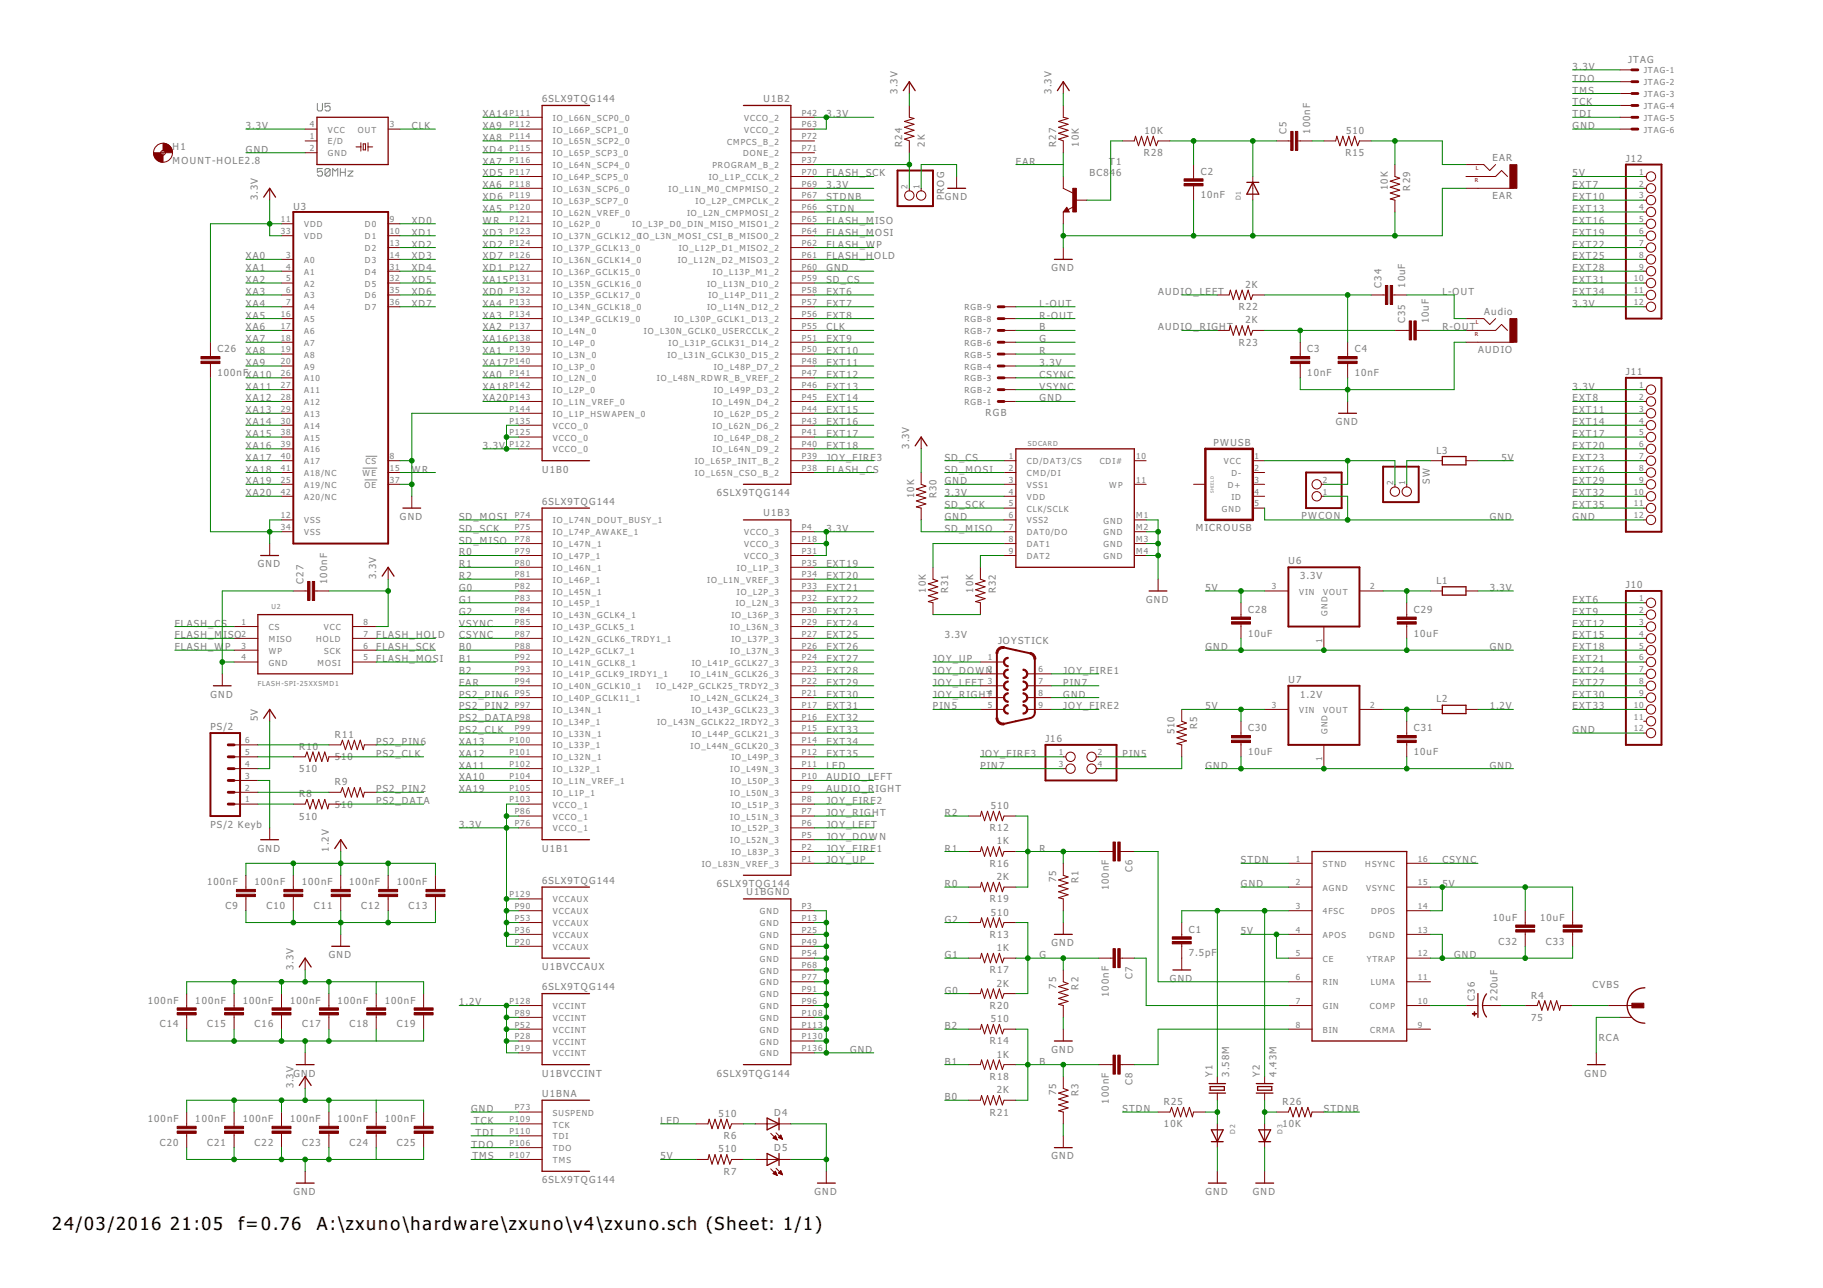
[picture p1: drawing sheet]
<svg xmlns="http://www.w3.org/2000/svg" width="297mm" height="210mm" viewBox="0 0 297 210" stroke-linecap="round" stroke-linejoin="round" font-family="sans-serif">
<defs><g id="words">
<g font-size="3.5">
<text x="8.5" y="200.4">24/03/2016</text>
<text x="27.7" y="200.4">21:05</text>
<text x="38.9" y="200.4">f=0.76</text>
<text x="51.6" y="200.4">A:\zxuno\hardware\zxuno\v4\zxuno.sch (Sheet: 1/1)</text>
</g>
<g font-size="1.9" fill="#808080">
<text x="256.2" y="11.4">3.3V</text>
<text x="265.3" y="10.3">JTAG</text>
<text x="88.3" y="16.6">6SLX9TQG144</text>
<text x="124.4" y="16.6">U1B2</text>
<text x="146.2" y="15.2" transform="rotate(-90 146.2 15.2)">3.3V</text>
<text x="171.3" y="15.2" transform="rotate(-90 171.3 15.2)">3.3V</text>
<text x="256.2" y="15.2">TMS</text>
<text x="256.2" y="17.2">TCK</text>
<text x="256.2" y="13.3">TDO</text>
<text x="40.1" y="21">3.3V</text>
<text x="67.1" y="21">CLK</text>
<text x="78.7" y="23">XA8</text>
<text x="78.7" y="21">XA9</text>
<text x="78.7" y="19.1">XA14</text>
<text x="134.6" y="19.1">3.3V</text>
<text x="147" y="23.9" transform="rotate(-90 147 23.9)">R24</text>
<text x="150.7" y="23.9" transform="rotate(-90 150.7 23.9)">2K</text>
<text x="172.1" y="23.9" transform="rotate(-90 172.1 23.9)">R27</text>
<text x="175.8" y="23.9" transform="rotate(-90 175.8 23.9)">10K</text>
<text x="186.5" y="21.8">10K</text>
<text x="209.6" y="21.8" transform="rotate(-90 209.6 21.8)">C5</text>
<text x="213.5" y="21.8" transform="rotate(-90 213.5 21.8)">100nF</text>
<text x="219.4" y="21.8">510</text>
<text x="256.2" y="21">GND</text>
<text x="256.2" y="19.1">TDI</text>
<text x="28.1" y="26.8">MOUNT-HOLE2.8</text>
<text x="28.1" y="24.5">H1</text>
<text x="40.1" y="24.9">GND</text>
<text x="78.7" y="24.9">XD4</text>
<text x="78.7" y="28.8">XD5</text>
<text x="78.7" y="26.8">XA7</text>
<text x="134.6" y="28.8">FLASH_SCK</text>
<text x="165.5" y="26.8">EAR</text>
<text x="177.5" y="28.8">BC846</text>
<text x="180.7" y="26.8">T1</text>
<text x="186.4" y="25.5">R28</text>
<text x="195.6" y="28.5">C2</text>
<text x="219.2" y="25.5">R15</text>
<text x="243.2" y="26.3">EAR</text>
<text x="256.2" y="28.8">5V</text>
<text x="264.9" y="26.3">J12</text>
<text x="42" y="32.6" transform="rotate(-90 42 32.6)">3.3V</text>
<text x="47.8" y="34.2">U3</text>
<text x="78.7" y="32.6">XD6</text>
<text x="78.7" y="34.5">XA5</text>
<text x="78.7" y="30.7">XA6</text>
<text x="134.6" y="30.7">3.3V</text>
<text x="134.6" y="34.5">STDN</text>
<text x="134.6" y="32.6">STDNB</text>
<text x="153.9" y="32.7" transform="rotate(-90 153.9 32.7)">PROG</text>
<text x="154" y="32.6">GND</text>
<text x="195.6" y="32.3">10nF</text>
<text x="226.1" y="31" transform="rotate(-90 226.1 31)">10K</text>
<text x="229.8" y="31.1" transform="rotate(-90 229.8 31.1)">R29</text>
<text x="243.2" y="32.4">EAR</text>
<text x="256.2" y="30.7">EXT7</text>
<text x="256.2" y="32.6">EXT10</text>
<text x="256.2" y="34.5">EXT13</text>
<text x="67.1" y="36.5">XD0</text>
<text x="67.1" y="38.4">XD1</text>
<text x="67.1" y="40.3">XD2</text>
<text x="78.7" y="40.3">XD2</text>
<text x="78.7" y="38.4">XD3</text>
<text x="78.7" y="36.5">WR</text>
<text x="134.6" y="38.4">FLASH_MOSI</text>
<text x="134.6" y="36.5">FLASH_MISO</text>
<text x="134.6" y="40.3">FLASH_WP</text>
<text x="256.2" y="36.5">EXT16</text>
<text x="256.2" y="38.4">EXT19</text>
<text x="256.2" y="40.3">EXT22</text>
<text x="40.1" y="42.3">XA0</text>
<text x="40.1" y="44.2">XA1</text>
<text x="40.1" y="46.1">XA2</text>
<text x="67.1" y="42.3">XD3</text>
<text x="67.1" y="44.2">XD4</text>
<text x="67.1" y="46.1">XD5</text>
<text x="78.7" y="44.2">XD1</text>
<text x="78.7" y="42.3">XD7</text>
<text x="78.7" y="46.1">XA15</text>
<text x="134.6" y="44.2">GND</text>
<text x="134.6" y="42.3">FLASH_HOLD</text>
<text x="134.6" y="46.1">SD_CS</text>
<text x="171.3" y="44.2">GND</text>
<text x="202.9" y="46.9">2K</text>
<text x="225.1" y="46.9" transform="rotate(-90 225.1 46.9)">C34</text>
<text x="228.9" y="46.9" transform="rotate(-90 228.9 46.9)">10uF</text>
<text x="256.2" y="42.3">EXT25</text>
<text x="256.2" y="44.2">EXT28</text>
<text x="256.2" y="46.1">EXT31</text>
<text x="40.1" y="48.1">XA3</text>
<text x="40.1" y="50">XA4</text>
<text x="40.1" y="51.9">XA5</text>
<text x="40.1" y="53.8">XA6</text>
<text x="67.1" y="48.1">XD6</text>
<text x="67.1" y="50">XD7</text>
<text x="78.7" y="48.1">XD0</text>
<text x="78.7" y="53.8">XA2</text>
<text x="78.7" y="51.9">XA3</text>
<text x="78.7" y="50">XA4</text>
<text x="134.6" y="53.8">CLK</text>
<text x="134.6" y="50">EXT7</text>
<text x="134.6" y="51.9">EXT8</text>
<text x="134.6" y="48.1">EXT6</text>
<text x="169.4" y="53.8">B</text>
<text x="169.4" y="51.9">R-OUT</text>
<text x="169.4" y="50">L-OUT</text>
<text x="188.7" y="53.8">AUDIO_RIGHT</text>
<text x="188.7" y="48.1">AUDIO_LEFT</text>
<text x="201.8" y="50.6">R22</text>
<text x="202.9" y="52.7">2K</text>
<text x="228.9" y="52.7" transform="rotate(-90 228.9 52.7)">C35</text>
<text x="232.8" y="52.7" transform="rotate(-90 232.8 52.7)">10uF</text>
<text x="235" y="53.8">R-OUT</text>
<text x="235" y="48.1">L-OUT</text>
<text x="241.9" y="51.3">Audio</text>
<text x="256.2" y="50">3.3V</text>
<text x="256.2" y="48.1">EXT34</text>
<text x="35.4" y="57.4">C26</text>
<text x="40.1" y="55.8">XA7</text>
<text x="40.1" y="57.7">XA8</text>
<text x="40.1" y="59.6">XA9</text>
<text x="78.7" y="57.7">XA1</text>
<text x="78.7" y="55.8">XA16</text>
<text x="78.7" y="59.6">XA17</text>
<text x="134.6" y="55.8">EXT9</text>
<text x="134.6" y="57.7">EXT10</text>
<text x="134.6" y="59.6">EXT11</text>
<text x="169.4" y="59.6">3.3V</text>
<text x="169.4" y="57.7">R</text>
<text x="169.4" y="55.8">G</text>
<text x="201.8" y="56.3">R23</text>
<text x="213" y="57.4">C3</text>
<text x="220.7" y="57.4">C4</text>
<text x="240.8" y="57.5">AUDIO</text>
<text x="35.4" y="61.3">100nFXA10</text>
<text x="40.1" y="63.5">XA11</text>
<text x="40.1" y="65.4">XA12</text>
<text x="78.7" y="61.6">XA0</text>
<text x="78.7" y="63.5">XA18</text>
<text x="78.7" y="65.4">XA20</text>
<text x="134.6" y="61.6">EXT12</text>
<text x="134.6" y="63.5">EXT13</text>
<text x="134.6" y="65.4">EXT14</text>
<text x="169.4" y="65.4">GND</text>
<text x="169.4" y="63.5">VSYNC</text>
<text x="169.4" y="61.6">CSYNC</text>
<text x="213" y="61.3">10nF</text>
<text x="220.7" y="61.3">10nF</text>
<text x="256.2" y="63.5">3.3V</text>
<text x="256.2" y="65.4">EXT8</text>
<text x="264.9" y="61.1">J11</text>
<text x="40.1" y="67.4">XA13</text>
<text x="40.1" y="69.3">XA14</text>
<text x="40.1" y="71.2">XA15</text>
<text x="134.6" y="67.4">EXT15</text>
<text x="134.6" y="69.3">EXT16</text>
<text x="134.6" y="71.2">EXT17</text>
<text x="160.6" y="67.8">RGB</text>
<text x="217.6" y="69.3">GND</text>
<text x="256.2" y="67.4">EXT11</text>
<text x="256.2" y="69.3">EXT14</text>
<text x="256.2" y="71.2">EXT17</text>
<text x="40.1" y="73.1">XA16</text>
<text x="40.1" y="75.1">XA17</text>
<text x="40.1" y="77">XA18</text>
<text x="67.1" y="77">WR</text>
<text x="78.7" y="73.1">3.3V</text>
<text x="88.3" y="77">U1B0</text>
<text x="134.6" y="77">FLASH_CS</text>
<text x="134.6" y="73.1">EXT18</text>
<text x="134.6" y="75.1">JOY_FIRE3</text>
<text x="148.2" y="73.1" transform="rotate(-90 148.2 73.1)">3.3V</text>
<text x="154" y="77">SD_MOSI</text>
<text x="154" y="75.1">SD_CS</text>
<text x="197.7" y="72.8">PWUSB</text>
<text x="234" y="73.9">L3</text>
<text x="244.7" y="75.1">5V</text>
<text x="256.2" y="73.1">EXT20</text>
<text x="256.2" y="75.1">EXT23</text>
<text x="256.2" y="77">EXT26</text>
<text x="40.1" y="78.9">XA19</text>
<text x="40.1" y="80.9">XA20</text>
<text x="88.3" y="82.2">6SLX9TQG144</text>
<text x="116.8" y="80.9">6SLX9TQG144</text>
<text x="148.9" y="81.2" transform="rotate(-90 148.9 81.2)">10K</text>
<text x="152.6" y="81.2" transform="rotate(-90 152.6 81.2)">R30</text>
<text x="154" y="80.9">3.3V</text>
<text x="154" y="78.9">GND</text>
<text x="154" y="82.8">SD_SCK</text>
<text x="233" y="78.8" transform="rotate(-90 233 78.8)">SW</text>
<text x="256.2" y="78.9">EXT29</text>
<text x="256.2" y="80.9">EXT32</text>
<text x="256.2" y="82.8">EXT35</text>
<text x="65.2" y="84.7">GND</text>
<text x="74.8" y="84.7">SD_MOSI</text>
<text x="74.8" y="86.7">SD_SCK</text>
<text x="74.8" y="88.6">SD_MISO</text>
<text x="124.4" y="84.2">U1B3</text>
<text x="134.6" y="86.7">3.3V</text>
<text x="154" y="84.7">GND</text>
<text x="154" y="86.7">SD_MISO</text>
<text x="194.8" y="86.5">MICROUSB</text>
<text x="212.1" y="84.6">PWCON</text>
<text x="242.7" y="84.7">GND</text>
<text x="256.2" y="84.7">GND</text>
<text x="42" y="92.5">GND</text>
<text x="49.4" y="95.2" transform="rotate(-90 49.4 95.2)">C27</text>
<text x="53.3" y="95.2" transform="rotate(-90 53.3 95.2)">100nF</text>
<text x="61.3" y="94.4" transform="rotate(-90 61.3 94.4)">3.3V</text>
<text x="74.8" y="90.5">R0</text>
<text x="74.8" y="92.5">R1</text>
<text x="74.8" y="94.4">R2</text>
<text x="134.6" y="92.5">EXT19</text>
<text x="134.6" y="94.4">EXT20</text>
<text x="209.9" y="92">U6</text>
<text x="211.9" y="94.4">3.3V</text>
<text x="234" y="95.2">L1</text>
<text x="264.9" y="95.8">J10</text>
<text x="74.8" y="96.3">G0</text>
<text x="74.8" y="98.2">G1</text>
<text x="74.8" y="100.2">G2</text>
<text x="134.6" y="96.3">EXT21</text>
<text x="134.6" y="98.2">EXT22</text>
<text x="134.6" y="100.2">EXT23</text>
<text x="150.9" y="96.6" transform="rotate(-90 150.9 96.6)">10K</text>
<text x="154.5" y="96.7" transform="rotate(-90 154.5 96.7)">R31</text>
<text x="158.6" y="96.6" transform="rotate(-90 158.6 96.6)">10K</text>
<text x="162.2" y="96.7" transform="rotate(-90 162.2 96.7)">R32</text>
<text x="186.8" y="98.2">GND</text>
<text x="196.4" y="96.3">5V</text>
<text x="203.4" y="99.9">C28</text>
<text x="230.4" y="99.9">C29</text>
<text x="242.7" y="96.3">3.3V</text>
<text x="256.2" y="100.2">EXT9</text>
<text x="256.2" y="98.2">EXT6</text>
<text x="28.5" y="102.1">FLASH_CS</text>
<text x="28.5" y="104">FLASH_M</text>
<text x="28.5" y="106">FLASH_W</text>
<text x="36.4" y="104">ISO</text>
<text x="36.7" y="106">P</text>
<text x="61.3" y="104">FLASH_HOLD</text>
<text x="61.3" y="106">FLASH_SCK</text>
<text x="61.3" y="107.9">FLASH_MOSI</text>
<text x="74.8" y="102.1">VSYNC</text>
<text x="74.8" y="104">CSYNC</text>
<text x="74.8" y="106">B0</text>
<text x="74.8" y="107.9">B1</text>
<text x="134.6" y="102.1">EXT24</text>
<text x="134.6" y="104">EXT25</text>
<text x="134.6" y="106">EXT26</text>
<text x="134.6" y="107.9">EXT27</text>
<text x="152" y="107.9">JOY_UP</text>
<text x="154" y="104">3.3V</text>
<text x="162.6" y="105">JOYSTICK</text>
<text x="196.4" y="106">GND</text>
<text x="203.4" y="103.7">10uF</text>
<text x="230.4" y="103.7">10uF</text>
<text x="242.7" y="106">GND</text>
<text x="256.2" y="102.1">EXT12</text>
<text x="256.2" y="104">EXT15</text>
<text x="256.2" y="106">EXT18</text>
<text x="256.2" y="107.9">EXT21</text>
<text x="34.3" y="113.7">GND</text>
<text x="74.8" y="109.8">B2</text>
<text x="74.8" y="113.7">PS2_PIN6</text>
<text x="74.8" y="111.8">EAR</text>
<text x="134.6" y="109.8">EXT28</text>
<text x="134.6" y="111.8">EXT29</text>
<text x="134.6" y="113.7">EXT30</text>
<text x="152" y="109.8">JOY_DOWN</text>
<text x="152" y="111.8">JOY_LEFT</text>
<text x="152" y="113.7">JOY_RIGHT</text>
<text x="173.3" y="113.7">GND</text>
<text x="173.3" y="109.8">JOY_FIRE1</text>
<text x="173.3" y="111.8">PIN7</text>
<text x="209.9" y="111.3">U7</text>
<text x="211.9" y="113.7">1.2V</text>
<text x="256.2" y="109.8">EXT24</text>
<text x="256.2" y="111.8">EXT27</text>
<text x="256.2" y="113.7">EXT30</text>
<text x="34.3" y="118.9">PS/2</text>
<text x="42" y="117.5" transform="rotate(-90 42 117.5)">5V</text>
<text x="74.8" y="115.6">PS2_PIN2</text>
<text x="74.8" y="117.5">PS2_DATA</text>
<text x="74.8" y="119.5">PS2_CLK</text>
<text x="134.6" y="115.6">EXT31</text>
<text x="134.6" y="117.5">EXT32</text>
<text x="134.6" y="119.5">EXT33</text>
<text x="152" y="115.6">PIN5</text>
<text x="173.3" y="115.6">JOY_FIRE2</text>
<text x="191.4" y="119.7" transform="rotate(-90 191.4 119.7)">510</text>
<text x="195" y="118.8" transform="rotate(-90 195 118.8)">R5</text>
<text x="196.4" y="115.6">5V</text>
<text x="203.4" y="119.2">C30</text>
<text x="230.4" y="119.2">C31</text>
<text x="234" y="114.5">L2</text>
<text x="242.7" y="115.6">1.2V</text>
<text x="256.2" y="119.5">GND</text>
<text x="256.2" y="115.6">EXT33</text>
<text x="48.8" y="125.8">510</text>
<text x="48.8" y="122.2">R10</text>
<text x="54.6" y="123.9">510</text>
<text x="54.6" y="120.3">R11</text>
<text x="61.3" y="121.4">PS2_PIN6</text>
<text x="61.3" y="123.3">PS2_CLK</text>
<text x="74.8" y="125.3">XA11</text>
<text x="74.8" y="123.3">XA12</text>
<text x="74.8" y="121.4">XA13</text>
<text x="134.6" y="121.4">EXT34</text>
<text x="134.6" y="123.3">EXT35</text>
<text x="134.6" y="125.3">LED</text>
<text x="159.7" y="123.3">JOY_FIRE3</text>
<text x="159.7" y="125.3">PIN7</text>
<text x="170.4" y="120.9">J16</text>
<text x="182.9" y="123.3">PIN5</text>
<text x="196.4" y="125.3">GND</text>
<text x="203.4" y="123">10uF</text>
<text x="230.4" y="123">10uF</text>
<text x="242.7" y="125.3">GND</text>
<text x="48.8" y="129.9">R8</text>
<text x="54.6" y="131.6">510</text>
<text x="54.6" y="128">R9</text>
<text x="61.3" y="129.1">PS2_PIN2</text>
<text x="61.3" y="131.1">PS2_DATA</text>
<text x="74.8" y="127.2">XA10</text>
<text x="74.8" y="129.1">XA19</text>
<text x="134.6" y="131.1">JOY_FIRE2</text>
<text x="134.6" y="129.1">AUDIO_RIGHT</text>
<text x="134.6" y="127.2">AUDIO_LEFT</text>
<text x="161.5" y="131.8">510</text>
<text x="34.3" y="134.9">PS/2 Keyb</text>
<text x="48.8" y="133.6">510</text>
<text x="74.8" y="134.9">3.3V</text>
<text x="134.6" y="136.8">JOY_DOWN</text>
<text x="134.6" y="134.9">JOY_LEFT</text>
<text x="134.6" y="133">JOY_RIGHT</text>
<text x="154" y="133">R2</text>
<text x="161.3" y="135.5">R12</text>
<text x="162.4" y="137.6">1K</text>
<text x="42" y="138.8">GND</text>
<text x="53.6" y="138.8" transform="rotate(-90 53.6 138.8)">1.2V</text>
<text x="88.3" y="144">6SLX9TQG144</text>
<text x="88.3" y="138.8">U1B1</text>
<text x="134.6" y="140.7">JOY_UP</text>
<text x="134.6" y="138.8">JOY_FIRE1</text>
<text x="154" y="138.8">R1</text>
<text x="161.3" y="141.3">R16</text>
<text x="162.4" y="143.4">2K</text>
<text x="169.4" y="138.8">R</text>
<text x="172.1" y="143.7" transform="rotate(-90 172.1 143.7)">75</text>
<text x="175.7" y="143.9" transform="rotate(-90 175.7 143.9)">R1</text>
<text x="184.5" y="142.1" transform="rotate(-90 184.5 142.1)">C6</text>
<text x="202.2" y="140.7">STDN</text>
<text x="235" y="140.7">CSYNC</text>
<text x="33.8" y="144.3">100nF</text>
<text x="36.7" y="148.1">C9</text>
<text x="41.5" y="144.3">100nF</text>
<text x="43.4" y="148.1">C10</text>
<text x="49.2" y="144.3">100nF</text>
<text x="51.1" y="148.1">C11</text>
<text x="56.9" y="144.3">100nF</text>
<text x="58.9" y="148.1">C12</text>
<text x="64.6" y="144.3">100nF</text>
<text x="66.6" y="148.1">C13</text>
<text x="116.8" y="144.6">6SLX9TQG144</text>
<text x="121.6" y="145.9">U1BGND</text>
<text x="154" y="144.6">R0</text>
<text x="161.3" y="147.1">R19</text>
<text x="161.5" y="149.2">510</text>
<text x="180.7" y="145.1" transform="rotate(-90 180.7 145.1)">100nF</text>
<text x="202.2" y="144.6">GND</text>
<text x="235" y="144.6">5V</text>
<text x="154" y="150.4">G2</text>
<text x="161.3" y="152.8">R13</text>
<text x="162.4" y="155">1K</text>
<text x="171.3" y="154.2">GND</text>
<text x="193.7" y="155.9">7.5pF</text>
<text x="193.7" y="152">C1</text>
<text x="202.2" y="152.3">5V</text>
<text x="243.2" y="150.1">10uF</text>
<text x="244.1" y="153.9">C32</text>
<text x="251" y="150.1">10uF</text>
<text x="251.9" y="153.9">C33</text>
<text x="47.8" y="158.1" transform="rotate(-90 47.8 158.1)">3.3V</text>
<text x="53.6" y="156.1">GND</text>
<text x="88.3" y="161.4">6SLX9TQG144</text>
<text x="88.3" y="158.1">U1BVCCAUX</text>
<text x="154" y="161.9">G0</text>
<text x="154" y="156.1">G1</text>
<text x="161.3" y="158.6">R17</text>
<text x="162.4" y="160.8">2K</text>
<text x="169.4" y="156.1">G</text>
<text x="172.1" y="161.1" transform="rotate(-90 172.1 161.1)">75</text>
<text x="175.7" y="161.3" transform="rotate(-90 175.7 161.3)">R2</text>
<text x="184.5" y="159.5" transform="rotate(-90 184.5 159.5)">C7</text>
<text x="190.6" y="160">GND</text>
<text x="236.9" y="156.1">GND</text>
<text x="259.5" y="161">CVBS</text>
<text x="24.1" y="163.6">100nF</text>
<text x="26" y="167.4">C14</text>
<text x="31.8" y="163.6">100nF</text>
<text x="33.8" y="167.4">C15</text>
<text x="39.5" y="163.6">100nF</text>
<text x="41.5" y="167.4">C16</text>
<text x="47.3" y="163.6">100nF</text>
<text x="49.2" y="167.4">C17</text>
<text x="55" y="163.6">100nF</text>
<text x="56.9" y="167.4">C18</text>
<text x="62.7" y="163.6">100nF</text>
<text x="64.7" y="167.4">C19</text>
<text x="74.8" y="163.9">1.2V</text>
<text x="154" y="167.7">B2</text>
<text x="161.3" y="164.4">R20</text>
<text x="161.5" y="166.6">510</text>
<text x="180.7" y="162.5" transform="rotate(-90 180.7 162.5)">100nF</text>
<text x="240.3" y="163.1" transform="rotate(-90 240.3 163.1)">C36</text>
<text x="244" y="163.1" transform="rotate(-90 244 163.1)">220uF</text>
<text x="249.5" y="166.4">75</text>
<text x="249.5" y="162.7">R4</text>
<text x="138.5" y="171.6">GND</text>
<text x="154" y="173.5">B1</text>
<text x="161.3" y="170.2">R14</text>
<text x="162.4" y="172.4">1K</text>
<text x="169.4" y="173.5">B</text>
<text x="171.3" y="171.6">GND</text>
<text x="260.5" y="169.7">RCA</text>
<text x="47.8" y="177.4" transform="rotate(-90 47.8 177.4)">3.3V</text>
<text x="47.8" y="175.4">GND</text>
<text x="88.3" y="178.7">U1BNA</text>
<text x="88.3" y="175.4">U1BVCCINT</text>
<text x="116.8" y="175.4">6SLX9TQG144</text>
<text x="154" y="179.3">B0</text>
<text x="161.3" y="176">R18</text>
<text x="162.4" y="178.1">2K</text>
<text x="172.1" y="178.5" transform="rotate(-90 172.1 178.5)">75</text>
<text x="175.7" y="178.6" transform="rotate(-90 175.7 178.6)">R3</text>
<text x="180.7" y="179.8" transform="rotate(-90 180.7 179.8)">100nF</text>
<text x="184.5" y="176.9" transform="rotate(-90 184.5 176.9)">C8</text>
<text x="197.6" y="175.4" transform="rotate(-90 197.6 175.4)">Y1</text>
<text x="200.3" y="175.4" transform="rotate(-90 200.3 175.4)">3.58M</text>
<text x="205.3" y="175.4" transform="rotate(-90 205.3 175.4)">Y2</text>
<text x="208" y="175.4" transform="rotate(-90 208 175.4)">4.43M</text>
<text x="258.2" y="175.4">GND</text>
<text x="24.1" y="182.9">100nF</text>
<text x="31.8" y="182.9">100nF</text>
<text x="39.5" y="182.9">100nF</text>
<text x="47.3" y="182.9">100nF</text>
<text x="55" y="182.9">100nF</text>
<text x="62.7" y="182.9">100nF</text>
<text x="76.8" y="181.2">GND</text>
<text x="77.2" y="183.2">TCK</text>
<text x="77.5" y="185.1">TDI</text>
<text x="107.6" y="183.2">LED</text>
<text x="117.1" y="182">510</text>
<text x="118" y="185.7">R6</text>
<text x="126.1" y="181.8">D4</text>
<text x="161.3" y="181.8">R21</text>
<text x="182.9" y="181.2">STDN</text>
<text x="189.7" y="183.7">10K</text>
<text x="189.7" y="180.1">R25</text>
<text x="209" y="183.7">10K</text>
<text x="209" y="180.1">R26</text>
<text x="215.7" y="181.2">STDNB</text>
<text x="26" y="186.7">C20</text>
<text x="33.8" y="186.7">C21</text>
<text x="41.5" y="186.7">C22</text>
<text x="49.2" y="186.7">C23</text>
<text x="56.9" y="186.7">C24</text>
<text x="64.7" y="186.7">C25</text>
<text x="76.8" y="187">TDO</text>
<text x="77" y="189">TMS</text>
<text x="107.6" y="189">5V</text>
<text x="117.1" y="187.8">510</text>
<text x="118" y="191.4">R7</text>
<text x="126.1" y="187.6">D5</text>
<text x="171.3" y="189">GND</text>
<text x="47.8" y="194.7">GND</text>
<text x="88.3" y="192.8">6SLX9TQG144</text>
<text x="132.7" y="194.7">GND</text>
<text x="196.4" y="194.7">GND</text>
<text x="204.1" y="194.7">GND</text>
</g>
<g font-size="1.6" fill="#808080">
<text x="267.8" y="12">JTAG-1</text>
<text x="267.8" y="13.9">JTAG-2</text>
<text x="267.8" y="15.8">JTAG-3</text>
<text x="267.8" y="17.8">JTAG-4</text>
<text x="50.5" y="22.7">1</text>
<text x="50.5" y="20.8">4</text>
<text x="53.4" y="23.5">E/D</text>
<text x="53.4" y="21.6">VCC</text>
<text x="58.3" y="21.6">OUT</text>
<text x="63.5" y="20.8">3</text>
<text x="83" y="22.7">P114</text>
<text x="83" y="20.8">P112</text>
<text x="83" y="18.8">P111</text>
<text x="90.1" y="23.5">IO_L65N_SCP2_0</text>
<text x="90.1" y="21.6">IO_L66P_SCP1_0</text>
<text x="90.1" y="19.7">IO_L66N_SCP0_0</text>
<text x="118.5" y="23.6">CMPCS_B_2</text>
<text x="121.2" y="19.7">VCCO_2</text>
<text x="121.2" y="21.6">VCCO_2</text>
<text x="130.6" y="18.8">P42</text>
<text x="130.6" y="20.8">P63</text>
<text x="130.6" y="22.7">P72</text>
<text x="267.8" y="19.7">JTAG-5</text>
<text x="267.8" y="21.6">JTAG-6</text>
<text x="50.5" y="24.6">2</text>
<text x="53.4" y="25.5">GND</text>
<text x="83" y="28.5">P117</text>
<text x="83" y="26.6">P116</text>
<text x="83" y="24.6">P115</text>
<text x="90.1" y="29.3">IO_L64P_SCP5_0</text>
<text x="90.1" y="27.4">IO_L64N_SCP4_0</text>
<text x="90.1" y="25.5">IO_L65P_SCP3_0</text>
<text x="115.5" y="29.3">IO_L1P_CCLK_2</text>
<text x="116.1" y="27.4">PROGRAM_B_2</text>
<text x="121.1" y="25.5">DONE_2</text>
<text x="130.6" y="24.6">P71</text>
<text x="130.6" y="26.6">P37</text>
<text x="130.6" y="28.5">P70</text>
<text x="267.1" y="28.5">1</text>
<text x="83" y="34.3">P120</text>
<text x="83" y="32.3">P119</text>
<text x="83" y="30.4">P118</text>
<text x="90.1" y="35.1">IO_L62N_VREF_0</text>
<text x="90.1" y="33.2">IO_L63P_SCP7_0</text>
<text x="90.1" y="31.3">IO_L63N_SCP6_0</text>
<text x="108.9" y="31.3">IO_L1N_M0_CMPMISO_2</text>
<text x="112" y="35.1">IO_L2N_CMPMOSI_2</text>
<text x="113.3" y="33.2">IO_L2P_CMPCLK_2</text>
<text x="130.6" y="30.4">P69</text>
<text x="130.6" y="32.3">P67</text>
<text x="130.6" y="34.3">P66</text>
<text x="147.9" y="30.8" transform="rotate(-90 147.9 30.8)">2</text>
<text x="149.8" y="30.8" transform="rotate(-90 149.8 30.8)">1</text>
<text x="267.1" y="30.4">2</text>
<text x="267.1" y="32.3">3</text>
<text x="267.1" y="34.3">4</text>
<text x="45.7" y="36.2">11</text>
<text x="45.7" y="38.1">33</text>
<text x="46.6" y="42">3</text>
<text x="49.6" y="37.1">VDD</text>
<text x="49.6" y="39">VDD</text>
<text x="59.5" y="37.1">D0</text>
<text x="59.5" y="39">D1</text>
<text x="59.5" y="40.9">D2</text>
<text x="63.5" y="36.2">9</text>
<text x="63.5" y="38.1">10</text>
<text x="63.5" y="40.1">13</text>
<text x="63.5" y="42">14</text>
<text x="83" y="42">P126</text>
<text x="83" y="40.1">P124</text>
<text x="83" y="38.1">P123</text>
<text x="83" y="36.2">P121</text>
<text x="90.1" y="40.9">IO_L37P_GCLK13_0</text>
<text x="90.1" y="39">IO_L37N_GCLK12_0IO_L3N_MOSI_CSI_B_MISO0_2</text>
<text x="90.1" y="37.1">IO_L62P_0</text>
<text x="103" y="37.1">IO_L3P_D0_DIN_MISO_MISO1_2</text>
<text x="110.6" y="40.9">IO_L12P_D1_MISO2_2</text>
<text x="130.6" y="36.2">P65</text>
<text x="130.6" y="38.1">P64</text>
<text x="130.6" y="40.1">P62</text>
<text x="130.6" y="42">P61</text>
<text x="267.1" y="36.2">5</text>
<text x="267.1" y="38.1">6</text>
<text x="267.1" y="40.1">7</text>
<text x="267.1" y="42">8</text>
<text x="46.6" y="43.9">4</text>
<text x="46.6" y="45.9">5</text>
<text x="46.6" y="47.8">6</text>
<text x="49.6" y="42.8">A0</text>
<text x="49.6" y="44.8">A1</text>
<text x="49.6" y="46.7">A2</text>
<text x="59.5" y="42.9">D3</text>
<text x="59.5" y="44.8">D4</text>
<text x="59.5" y="46.7">D5</text>
<text x="63.5" y="43.9">31</text>
<text x="63.5" y="45.9">32</text>
<text x="63.5" y="47.8">35</text>
<text x="83" y="47.8">P132</text>
<text x="83" y="45.9">P131</text>
<text x="83" y="43.9">P127</text>
<text x="90.1" y="46.7">IO_L35N_GCLK16_0</text>
<text x="90.1" y="44.8">IO_L36P_GCLK15_0</text>
<text x="90.1" y="42.8">IO_L36N_GCLK14_0</text>
<text x="110.4" y="42.9">IO_L12N_D2_MISO3_2</text>
<text x="115.2" y="46.7">IO_L13N_D10_2</text>
<text x="116.2" y="44.8">IO_L13P_M1_2</text>
<text x="130.6" y="43.9">P60</text>
<text x="130.6" y="45.9">P59</text>
<text x="130.6" y="47.8">P58</text>
<text x="266.2" y="45.9">10</text>
<text x="266.2" y="47.8">11</text>
<text x="267.1" y="43.9">9</text>
<text x="45.7" y="51.6">16</text>
<text x="45.7" y="53.6">17</text>
<text x="46.6" y="49.7">7</text>
<text x="49.6" y="48.6">A3</text>
<text x="49.6" y="50.6">A4</text>
<text x="49.6" y="52.5">A5</text>
<text x="59.5" y="48.6">D6</text>
<text x="59.5" y="50.6">D7</text>
<text x="63.5" y="49.7">36</text>
<text x="83" y="53.6">P137</text>
<text x="83" y="51.6">P134</text>
<text x="83" y="49.7">P133</text>
<text x="90.1" y="52.5">IO_L34P_GCLK19_0</text>
<text x="90.1" y="50.6">IO_L34N_GCLK18_0</text>
<text x="90.1" y="48.6">IO_L35P_GCLK17_0</text>
<text x="109.8" y="52.5">IO_L30P_GCLK1_D13_2</text>
<text x="115.2" y="50.6">IO_L14N_D12_2</text>
<text x="115.4" y="48.6">IO_L14P_D11_2</text>
<text x="130.6" y="49.7">P57</text>
<text x="130.6" y="51.6">P56</text>
<text x="130.6" y="53.6">P55</text>
<text x="157.1" y="52.5">RGB-8</text>
<text x="157.1" y="50.6">RGB-9</text>
<text x="266.2" y="49.7">12</text>
<text x="45.7" y="55.5">18</text>
<text x="45.7" y="57.4">19</text>
<text x="45.7" y="59.4">20</text>
<text x="49.6" y="54.4">A6</text>
<text x="49.6" y="56.4">A7</text>
<text x="49.6" y="58.3">A8</text>
<text x="83" y="59.4">P140</text>
<text x="83" y="57.4">P139</text>
<text x="83" y="55.5">P138</text>
<text x="90.1" y="58.3">IO_L3N_0</text>
<text x="90.1" y="56.4">IO_L4P_0</text>
<text x="90.1" y="54.4">IO_L4N_0</text>
<text x="104.9" y="54.4">IO_L30N_GCLK0_USERCCLK_2</text>
<text x="108.8" y="58.3">IO_L31N_GCLK30_D15_2</text>
<text x="108.9" y="56.4">IO_L31P_GCLK31_D14_2</text>
<text x="130.6" y="55.5">P51</text>
<text x="130.6" y="57.4">P50</text>
<text x="130.6" y="59.4">P48</text>
<text x="157.1" y="58.3">RGB-5</text>
<text x="157.1" y="56.4">RGB-6</text>
<text x="157.1" y="54.4">RGB-7</text>
<text x="45.7" y="61.3">26</text>
<text x="45.7" y="63.2">27</text>
<text x="45.7" y="65.2">28</text>
<text x="49.6" y="60.2">A9</text>
<text x="49.6" y="62.1">A10</text>
<text x="49.6" y="64.1">A11</text>
<text x="83" y="65.2">P143</text>
<text x="83" y="63.2">P142</text>
<text x="83" y="61.3">P141</text>
<text x="90.1" y="64.1">IO_L2P_0</text>
<text x="90.1" y="62.1">IO_L2N_0</text>
<text x="90.1" y="60.2">IO_L3P_0</text>
<text x="107" y="62.2">IO_L48N_RDWR_B_VREF_2</text>
<text x="116.3" y="60.2">IO_L48P_D7_2</text>
<text x="116.3" y="64.1">IO_L49P_D3_2</text>
<text x="130.6" y="61.3">P47</text>
<text x="130.6" y="63.2">P46</text>
<text x="130.6" y="65.2">P45</text>
<text x="157.1" y="64.1">RGB-2</text>
<text x="157.1" y="62.2">RGB-3</text>
<text x="157.1" y="60.2">RGB-4</text>
<text x="267.1" y="63.2">1</text>
<text x="267.1" y="65.2">2</text>
<text x="45.7" y="67.1">29</text>
<text x="45.7" y="69">30</text>
<text x="45.7" y="70.9">38</text>
<text x="49.6" y="66">A12</text>
<text x="49.6" y="67.9">A13</text>
<text x="49.6" y="69.9">A14</text>
<text x="49.6" y="71.8">A15</text>
<text x="83" y="70.9">P125</text>
<text x="83" y="69">P135</text>
<text x="83" y="67.1">P144</text>
<text x="90.1" y="71.8">VCCO_0</text>
<text x="90.1" y="69.9">VCCO_0</text>
<text x="90.1" y="67.9">IO_L1P_HSWAPEN_0</text>
<text x="90.1" y="66">IO_L1N_VREF_0</text>
<text x="116.1" y="66">IO_L49N_D4_2</text>
<text x="116.1" y="69.9">IO_L62N_D6_2</text>
<text x="116.3" y="67.9">IO_L62P_D5_2</text>
<text x="116.3" y="71.8">IO_L64P_D8_2</text>
<text x="130.6" y="67.1">P44</text>
<text x="130.6" y="69">P43</text>
<text x="130.6" y="70.9">P41</text>
<text x="157.1" y="66">RGB-1</text>
<text x="267.1" y="67.1">3</text>
<text x="267.1" y="69">4</text>
<text x="267.1" y="70.9">5</text>
<text x="45.7" y="72.9">39</text>
<text x="45.7" y="74.8">40</text>
<text x="45.7" y="76.7">41</text>
<text x="49.6" y="73.7">A16</text>
<text x="49.6" y="75.7">A17</text>
<text x="49.6" y="77.6">A18/NC</text>
<text x="59.1" y="77.6">WE</text>
<text x="59.6" y="75.7">CS</text>
<text x="63.5" y="74.8">8</text>
<text x="63.5" y="76.7">15</text>
<text x="83" y="72.9">P122</text>
<text x="90.1" y="73.7">VCCO_0</text>
<text x="113.2" y="75.7">IO_L65P_INIT_B_2</text>
<text x="113.2" y="77.6">IO_L65N_CSO_B_2</text>
<text x="116.1" y="73.7">IO_L64N_D9_2</text>
<text x="130.6" y="72.9">P40</text>
<text x="130.6" y="74.8">P39</text>
<text x="130.6" y="76.7">P38</text>
<text x="164.4" y="74.8">1</text>
<text x="164.4" y="76.7">2</text>
<text x="167.3" y="75.7">CD/DAT3/CS</text>
<text x="167.3" y="77.6">CMD/DI</text>
<text x="179.2" y="75.7">CDI#</text>
<text x="185.1" y="74.8">10</text>
<text x="199.4" y="75.7">VCC</text>
<text x="200.7" y="77.6">D-</text>
<text x="204.4" y="76.7">2</text>
<text x="204.4" y="74.8">1</text>
<text x="267.1" y="72.9">6</text>
<text x="267.1" y="74.8">7</text>
<text x="267.1" y="76.7">8</text>
<text x="45.7" y="78.7">25</text>
<text x="45.7" y="80.6">42</text>
<text x="49.6" y="79.5">A19/NC</text>
<text x="49.6" y="81.4">A20/NC</text>
<text x="59.4" y="79.5">OE</text>
<text x="63.5" y="78.7">37</text>
<text x="164.4" y="82.5">5</text>
<text x="164.4" y="80.6">4</text>
<text x="164.4" y="78.7">3</text>
<text x="167.3" y="83.4">CLK/SCLK</text>
<text x="167.3" y="81.4">VDD</text>
<text x="167.3" y="79.5">VSS1</text>
<text x="180.7" y="79.5">WP</text>
<text x="185.1" y="78.7">11</text>
<text x="199.1" y="83.4">GND</text>
<text x="200.1" y="79.5">D+</text>
<text x="200.6" y="81.4">ID</text>
<text x="204.4" y="78.7">3</text>
<text x="204.4" y="82.5">5</text>
<text x="204.4" y="80.6">4</text>
<text x="215.6" y="80.6">1</text>
<text x="215.6" y="78.7">2</text>
<text x="227" y="79.1" transform="rotate(-90 227 79.1)">2</text>
<text x="229" y="79.1" transform="rotate(-90 229 79.1)">1</text>
<text x="266.2" y="80.6">10</text>
<text x="266.2" y="82.5">11</text>
<text x="267.1" y="78.7">9</text>
<text x="45.7" y="84.5">12</text>
<text x="45.7" y="86.4">34</text>
<text x="49.6" y="85.3">VSS</text>
<text x="49.6" y="87.2">VSS</text>
<text x="83.9" y="88.3">P78</text>
<text x="83.9" y="86.4">P75</text>
<text x="83.9" y="84.5">P74</text>
<text x="90.1" y="89.2">IO_L47N_1</text>
<text x="90.1" y="87.2">IO_L74P_AWAKE_1</text>
<text x="90.1" y="85.3">IO_L74N_DOUT_BUSY_1</text>
<text x="121.2" y="87.2">VCCO_3</text>
<text x="121.2" y="89.2">VCCO_3</text>
<text x="130.6" y="86.4">P4</text>
<text x="130.6" y="88.3">P18</text>
<text x="164.4" y="86.4">7</text>
<text x="164.4" y="88.3">8</text>
<text x="164.4" y="84.5">6</text>
<text x="167.3" y="87.2">DAT0/DO</text>
<text x="167.3" y="89.2">DAT1</text>
<text x="167.3" y="85.3">VSS2</text>
<text x="179.8" y="85.3">GND</text>
<text x="179.8" y="87.2">GND</text>
<text x="179.8" y="89.2">GND</text>
<text x="185.1" y="84.5">M1</text>
<text x="185.1" y="86.4">M2</text>
<text x="185.1" y="88.3">M3</text>
<text x="266.2" y="84.5">12</text>
<text x="83.9" y="94.1">P81</text>
<text x="83.9" y="92.2">P80</text>
<text x="83.9" y="90.3">P79</text>
<text x="90.1" y="95">IO_L46P_1</text>
<text x="90.1" y="93">IO_L46N_1</text>
<text x="90.1" y="91.1">IO_L47P_1</text>
<text x="115.3" y="95">IO_L1N_VREF_3</text>
<text x="120.1" y="93">IO_L1P_3</text>
<text x="121.2" y="91.1">VCCO_3</text>
<text x="130.6" y="90.3">P31</text>
<text x="130.6" y="92.2">P35</text>
<text x="130.6" y="94.1">P34</text>
<text x="164.4" y="90.3">9</text>
<text x="167.3" y="91.1">DAT2</text>
<text x="179.8" y="91.1">GND</text>
<text x="185.1" y="90.3">M4</text>
<text x="39.3" y="101.8">1</text>
<text x="59.2" y="101.8">8</text>
<text x="83.9" y="101.8">P85</text>
<text x="83.9" y="99.9">P84</text>
<text x="83.9" y="98">P83</text>
<text x="83.9" y="96">P82</text>
<text x="90.1" y="100.7">IO_L43N_GCLK4_1</text>
<text x="90.1" y="98.8">IO_L45P_1</text>
<text x="90.1" y="96.9">IO_L45N_1</text>
<text x="119.2" y="100.8">IO_L36P_3</text>
<text x="119.9" y="98.8">IO_L2N_3</text>
<text x="120.1" y="96.9">IO_L2P_3</text>
<text x="130.6" y="96">P33</text>
<text x="130.6" y="98">P32</text>
<text x="130.6" y="99.9">P30</text>
<text x="130.6" y="101.8">P29</text>
<text x="207.3" y="96">3</text>
<text x="211.7" y="96.9">VIN</text>
<text x="215.6" y="96.9">VOUT</text>
<text x="216.3" y="100.3" transform="rotate(-90 216.3 100.3)">GND</text>
<text x="223.3" y="96">2</text>
<text x="267.1" y="98">1</text>
<text x="267.1" y="99.9">2</text>
<text x="267.1" y="101.8">3</text>
<text x="39.3" y="107.6">4</text>
<text x="39.3" y="103.8">2</text>
<text x="39.3" y="105.7">3</text>
<text x="43.8" y="102.7">CS</text>
<text x="43.8" y="104.6">MISO</text>
<text x="43.8" y="106.5">WP</text>
<text x="51.5" y="104.6">HOLD</text>
<text x="52.7" y="102.7">VCC</text>
<text x="52.8" y="106.5">SCK</text>
<text x="59.2" y="103.8">7</text>
<text x="59.2" y="107.6">5</text>
<text x="59.2" y="105.7">6</text>
<text x="83.9" y="107.6">P92</text>
<text x="83.9" y="105.7">P88</text>
<text x="83.9" y="103.8">P87</text>
<text x="90.1" y="106.5">IO_L42P_GCLK7_1</text>
<text x="90.1" y="104.6">IO_L42N_GCLK6_TRDY1_1</text>
<text x="90.1" y="102.7">IO_L43P_GCLK5_1</text>
<text x="119" y="102.7">IO_L36N_3</text>
<text x="119" y="106.5">IO_L37N_3</text>
<text x="119.2" y="104.6">IO_L37P_3</text>
<text x="130.6" y="103.8">P27</text>
<text x="130.6" y="105.7">P26</text>
<text x="130.6" y="107.6">P24</text>
<text x="160.9" y="107.6">1</text>
<text x="215.4" y="104.8" transform="rotate(-90 215.4 104.8)">1</text>
<text x="267.1" y="103.8">4</text>
<text x="267.1" y="105.7">5</text>
<text x="267.1" y="107.6">6</text>
<text x="43.8" y="108.5">GND</text>
<text x="51.8" y="108.5">MOSI</text>
<text x="83.9" y="113.4">P95</text>
<text x="83.9" y="111.5">P94</text>
<text x="83.9" y="109.6">P93</text>
<text x="90.1" y="112.3">IO_L40N_GCLK10_1</text>
<text x="90.1" y="110.4">IO_L41P_GCLK9_IRDY1_1</text>
<text x="90.1" y="108.5">IO_L41N_GCLK8_1</text>
<text x="106.9" y="112.3">IO_L42P_GCLK25_TRDY2_3</text>
<text x="112.5" y="110.4">IO_L41N_GCLK26_3</text>
<text x="112.7" y="108.5">IO_L41P_GCLK27_3</text>
<text x="130.6" y="109.6">P23</text>
<text x="130.6" y="111.5">P22</text>
<text x="130.6" y="113.4">P21</text>
<text x="160.9" y="109.6">2</text>
<text x="160.9" y="111.5">3</text>
<text x="160.9" y="113.4">4</text>
<text x="169.2" y="109.6">6</text>
<text x="169.2" y="111.5">7</text>
<text x="169.2" y="113.4">8</text>
<text x="267.1" y="109.6">7</text>
<text x="267.1" y="111.5">8</text>
<text x="267.1" y="113.4">9</text>
<text x="83.9" y="119.2">P99</text>
<text x="83.9" y="117.3">P98</text>
<text x="83.9" y="115.3">P97</text>
<text x="90.1" y="118.1">IO_L34P_1</text>
<text x="90.1" y="116.2">IO_L34N_1</text>
<text x="90.1" y="114.3">IO_L40P_GCLK11_1</text>
<text x="107.1" y="118.1">IO_L43N_GCLK22_IRDY2_3</text>
<text x="112.5" y="114.3">IO_L42N_GCLK24_3</text>
<text x="112.7" y="116.2">IO_L43P_GCLK23_3</text>
<text x="130.6" y="115.3">P17</text>
<text x="130.6" y="117.3">P16</text>
<text x="130.6" y="119.2">P15</text>
<text x="160.9" y="115.3">5</text>
<text x="169.2" y="115.3">9</text>
<text x="207.3" y="115.3">3</text>
<text x="211.7" y="116.2">VIN</text>
<text x="215.6" y="116.2">VOUT</text>
<text x="216.3" y="119.6" transform="rotate(-90 216.3 119.6)">GND</text>
<text x="223.3" y="115.3">2</text>
<text x="266.2" y="115.3">10</text>
<text x="266.2" y="117.3">11</text>
<text x="266.2" y="119.2">12</text>
<text x="39.9" y="125">4</text>
<text x="39.9" y="123.1">5</text>
<text x="39.9" y="121.1">6</text>
<text x="83" y="125">P102</text>
<text x="83" y="123.1">P101</text>
<text x="83" y="121.1">P100</text>
<text x="90.1" y="125.8">IO_L32P_1</text>
<text x="90.1" y="123.9">IO_L32N_1</text>
<text x="90.1" y="122">IO_L33P_1</text>
<text x="90.1" y="120.1">IO_L33N_1</text>
<text x="112.5" y="122">IO_L44N_GCLK20_3</text>
<text x="112.7" y="120.1">IO_L44P_GCLK21_3</text>
<text x="119" y="125.8">IO_L49N_3</text>
<text x="119.2" y="123.9">IO_L49P_3</text>
<text x="130.6" y="121.1">P14</text>
<text x="130.6" y="123.1">P12</text>
<text x="130.6" y="125">P11</text>
<text x="172.5" y="123.1">1</text>
<text x="172.5" y="125">3</text>
<text x="178.9" y="123.1">2</text>
<text x="178.9" y="125">4</text>
<text x="215.4" y="124.1" transform="rotate(-90 215.4 124.1)">1</text>
<text x="39.9" y="130.8">1</text>
<text x="39.9" y="128.9">2</text>
<text x="39.9" y="126.9">3</text>
<text x="83" y="130.8">P103</text>
<text x="83" y="128.9">P105</text>
<text x="83" y="126.9">P104</text>
<text x="90.1" y="131.6">VCCO_1</text>
<text x="90.1" y="129.7">IO_L1P_1</text>
<text x="90.1" y="127.8">IO_L1N_VREF_1</text>
<text x="119" y="129.7">IO_L50N_3</text>
<text x="119.2" y="127.8">IO_L50P_3</text>
<text x="119.2" y="131.6">IO_L51P_3</text>
<text x="130.6" y="126.9">P10</text>
<text x="130.6" y="128.9">P9</text>
<text x="130.6" y="130.8">P8</text>
<text x="83.9" y="134.6">P76</text>
<text x="83.9" y="132.7">P86</text>
<text x="90.1" y="135.5">VCCO_1</text>
<text x="90.1" y="133.6">VCCO_1</text>
<text x="119" y="133.6">IO_L51N_3</text>
<text x="119" y="137.4">IO_L52N_3</text>
<text x="119.2" y="135.5">IO_L52P_3</text>
<text x="130.6" y="132.7">P7</text>
<text x="130.6" y="134.6">P6</text>
<text x="130.6" y="136.6">P5</text>
<text x="114.4" y="141.3">IO_L83N_VREF_3</text>
<text x="119.2" y="139.4">IO_L83P_3</text>
<text x="130.6" y="138.5">P2</text>
<text x="130.6" y="140.4">P1</text>
<text x="211.1" y="140.4">1</text>
<text x="215.6" y="141.3">STND</text>
<text x="222.5" y="141.3">HSYNC</text>
<text x="231" y="140.4">16</text>
<text x="83" y="146.2">P129</text>
<text x="83.9" y="148.2">P90</text>
<text x="90.1" y="149">VCCAUX</text>
<text x="90.1" y="147.1">VCCAUX</text>
<text x="123.8" y="149">GND</text>
<text x="130.6" y="148.2">P3</text>
<text x="211.1" y="144.3">2</text>
<text x="211.1" y="148.2">3</text>
<text x="215.6" y="145.1">AGND</text>
<text x="215.6" y="149">4FSC</text>
<text x="222.6" y="145.1">VSYNC</text>
<text x="223.4" y="149">DPOS</text>
<text x="231" y="148.2">14</text>
<text x="231" y="144.3">15</text>
<text x="83.9" y="153.9">P20</text>
<text x="83.9" y="152">P36</text>
<text x="83.9" y="150.1">P53</text>
<text x="90.1" y="154.8">VCCAUX</text>
<text x="90.1" y="152.9">VCCAUX</text>
<text x="90.1" y="150.9">VCCAUX</text>
<text x="123.8" y="150.9">GND</text>
<text x="123.8" y="152.9">GND</text>
<text x="123.8" y="154.8">GND</text>
<text x="130.6" y="150.1">P13</text>
<text x="130.6" y="152">P25</text>
<text x="130.6" y="153.9">P49</text>
<text x="130.6" y="155.9">P54</text>
<text x="211.1" y="152">4</text>
<text x="211.1" y="155.9">5</text>
<text x="215.6" y="152.9">APOS</text>
<text x="223.1" y="152.9">DGND</text>
<text x="231" y="155.9">12</text>
<text x="231" y="152">13</text>
<text x="123.8" y="156.7">GND</text>
<text x="123.8" y="158.7">GND</text>
<text x="123.8" y="160.6">GND</text>
<text x="130.6" y="157.8">P68</text>
<text x="130.6" y="159.7">P77</text>
<text x="130.6" y="161.7">P91</text>
<text x="211.1" y="159.7">6</text>
<text x="215.6" y="156.7">CE</text>
<text x="215.6" y="160.6">RIN</text>
<text x="222.7" y="156.7">YTRAP</text>
<text x="223.4" y="160.6">LUMA</text>
<text x="231" y="159.7">11</text>
<text x="83" y="163.6">P128</text>
<text x="83.9" y="167.5">P52</text>
<text x="83.9" y="165.5">P89</text>
<text x="90.1" y="166.4">VCCINT</text>
<text x="90.1" y="164.4">VCCINT</text>
<text x="123.8" y="162.5">GND</text>
<text x="123.8" y="164.4">GND</text>
<text x="123.8" y="166.4">GND</text>
<text x="130.6" y="163.6">P96</text>
<text x="130.6" y="165.5">P108</text>
<text x="130.6" y="167.5">P113</text>
<text x="211.1" y="163.6">7</text>
<text x="211.1" y="167.5">8</text>
<text x="215.6" y="164.4">GIN</text>
<text x="223.2" y="164.4">COMP</text>
<text x="231" y="167.5">9</text>
<text x="231" y="163.6">10</text>
<text x="83.9" y="171.3">P19</text>
<text x="83.9" y="169.4">P28</text>
<text x="90.1" y="172.2">VCCINT</text>
<text x="90.1" y="170.2">VCCINT</text>
<text x="90.1" y="168.3">VCCINT</text>
<text x="123.8" y="168.3">GND</text>
<text x="123.8" y="170.2">GND</text>
<text x="123.8" y="172.2">GND</text>
<text x="130.6" y="169.4">P130</text>
<text x="130.6" y="171.3">P136</text>
<text x="215.6" y="168.3">BIN</text>
<text x="223.2" y="168.3">CRMA</text>
<text x="83" y="182.9">P109</text>
<text x="83" y="184.8">P110</text>
<text x="83.9" y="181">P73</text>
<text x="90.1" y="181.8">SUSPEND</text>
<text x="90.1" y="183.7">TCK</text>
<text x="90.1" y="185.7">TDI</text>
<text x="83" y="186.8">P106</text>
<text x="83" y="188.7">P107</text>
<text x="90.1" y="187.6">TDO</text>
<text x="90.1" y="189.5">TMS</text>
</g>
<g font-size="1.4" fill="#808080">
<text x="202.2" y="32.6" transform="rotate(-90 202.2 32.6)">D1</text>
<text x="167.5" y="72.8">SDCARD</text>
<text x="44.2" y="99.2">U2</text>
<text x="42" y="111.8">FLASH-SPI-25XXSMD1</text>
<text x="201.2" y="184.8" transform="rotate(-90 201.2 184.8)">D2</text>
<text x="209" y="184.8" transform="rotate(-90 209 184.8)">D3</text>
</g>
<g font-size="1.1" fill="#800000">
<text x="240.3" y="29.7">R</text>
<text x="240.5" y="27.8">L</text>
<text x="240.5" y="52.9">L</text>
<text x="240.3" y="54.8">R</text>
</g>
<text font-size=".9" fill="#808080" x="197.8" y="80.4" transform="rotate(-90 197.8 80.4)">SHIELD</text>
</g></defs>
<g fill="none" stroke="#808080" stroke-width=".16">
<path d="M51.7 16.8v1.1l.2 .2h.4l.2-.2v-1.1M53.8 16.8h-.8v.7l.4-.2h.2l.2 .2v.4l-.2 .2h-.4l-.2-.2M52.5 27.5h-.8v.6l.4-.2h.2l.2 .2v.4l-.2 .2h-.4l-.2-.2M53.8 27.7l-.2-.2h-.4l-.2 .2v.8M53.8 27.7v.8l-.2 .2h-.4l-.2-.2M53.8 27.7l-.8 .8M54.2 28.7v-1.2l.4 .4 .4-.4v1.2M55.5 27.5v1.2M55.5 28.1h.8M56.3 27.5v1.2M56.7 27.9h.8l-.8 .8h.8M59.1 76.3h2.4"/>
<path d="M59.4 78.2h2.1M59.6 74.4h1.9"/>
</g>
<g fill="none" stroke="#800000" stroke-width=".21">
<path d="M51.6 19.1h11.6v7.7h-11.6zM96.1 17.2h-7.8v57.9h7.8M121.1 17.2h7.8v61.7h-7.8M147.2 14.8l1-1.5 .9 1.5M172.3 14.8l.9-1.5 1 1.5M43 32.1l.9-1.4 1 1.4M154.4 30.7h2.9M173.8 34.2l-.1 .2h.3l-.2-.4-.4 .5h.6M203.2 29.7h1.9M204.1 29.7l1 1.9h-1.9zM171.8 42.3h2.9M149.1 72.7l1-1.5 .9 1.5"/>
<path d="M165.5 73.2h19.3v19.3h-19.3zM218.1 67.4h2.9M235 74.4h3.9v1.4h-3.9zM42.5 90.5h2.9M62.3 93.9l.9-1.4 1 1.4M65.7 82.8h2.8M96.1 82.8h-7.8v54h7.8M121.1 84.7h7.8v57.9h-7.8M187.2 96.3h2.9M235 95.6h3.9v1.4h-3.9zM34.8 111.8h2.9M42 100.2h15.4v9.6h-15.4z"/>
<path d="M43 117.1l.9-1.5 1 1.5M235 114.9h3.9v1.4h-3.9zM42.5 136.8h2.9M54.5 138.3l1-1.5 1 1.5M213.8 138.8h15.4v30.9h-15.4zM48.8 157.6l.9-1.5 1 1.5M54.1 154.2h2.9M96.1 144.6h-7.8v11.5h7.8M121.1 146.5h7.8v27h-7.8M171.8 152.3h2.9M191.1 158.1h2.9M48.3 173.5h2.9"/>
<path d="M48.8 176.9l.9-1.4 1 1.4M96.1 161.9h-7.8v11.6h7.8M96.1 179.3h-7.8v11.6h7.8M171.8 169.7h2.9M197 176.6h2.7M197 178.1h2.7M197.2 177.1h2.3v.6h-2.3zM204.7 176.6h2.7M204.7 178.1h2.7M204.9 177.1h2.3v.6h-2.3zM240.8 161.9v3.9M242.2 162a3 3 0 0 0 0 3.7"/>
<path d="M258.7 173.5h2.9M268 161a2.89 2.89 0 0 0-2.9 2.9 2.89 2.89 0 0 0 2.9 2.9M48.3 192.8h2.9M125 182.2l1.9 1-1.9 .9zM125 188l1.9 1-1.9 .9zM126.9 182.2v1.9M126.9 188v1.9M133.2 192.8h2.9M171.8 187h2.9M196.9 192.8h2.9M197.4 184.1h1.9l-.9 2zM197.4 186.1h1.9"/>
<path d="M204.6 192.8h2.9M205.1 186.1h1.9M205.1 184.1h1.9l-.9 2z"/>
</g>
<g fill="none" stroke="#800000" stroke-width=".16">
<path d="M84.5 19.1h3.8M128.9 19.1h3.8M148.2 13.3v1.9M148.2 17.2v1.9M173.2 13.3v1.9M173.2 17.2v1.9M264 19.1h1.9M264 11.4h1.9M264 13.3h1.9M264 15.2h1.9M264 17.2h1.9M26.2 24.9h.7"/>
<path d="M26.6 24.5v.8M43.9 30.7v1.9M45.9 38.4h1.9M45.9 36.5h1.9M49.7 24.9h1.9M49.7 23h1.9M49.7 21h1.9M58 23.9h.8M58.8 23.3v1.3M59.2 23.5h.4v.9h-.4zM60 23.9h.7M60 23.3v1.3"/>
<path d="M63.2 38.4h2M63.2 36.5h2M63.2 21h2M84.5 38.4h3.8M84.5 36.5h3.8M84.5 34.5h3.8M84.5 32.6h3.8M84.5 30.7h3.8M84.5 28.8h3.8M84.5 26.8h3.8M84.5 24.9h3.8M84.5 23h3.8"/>
<path d="M84.5 21h3.8M128.9 38.4h3.8M128.9 36.5h3.8M128.9 34.5h3.8M128.9 32.6h3.8M128.9 30.7h3.8M128.9 28.8h3.8M128.9 26.8h3.8M128.9 24.9h3.8M128.9 23h3.8M128.9 21h3.8M148.2 23v1.9"/>
<path d="M148.2 30.7v.4M150.1 30.7v.4M155.9 28.8v1.9M173.2 28.8v1.9l1.6 .8M173.2 23v1.9M173.2 34.5v2M173.8 33.8l.4 .7h-1zM174.9 33.7l-.9 .5M175.2 32.6h1.9M182.9 23h1.9M188.7 23h1.9M194.5 26.8v2.3"/>
<path d="M194.5 30.3v2.3M204.1 28.8v3.8M208 23h2.3M211.5 23h2.3M215.7 23h1.9M221.5 23h1.9M227.3 26.8v2M227.3 32.6v1.9M238.9 30.7h7.7M238.9 28.8h4.8l1-1 .9 1M238.9 26.8h2.9l.9 1 1-1M264 21h1.9"/>
<path d="M267.8 38.4h.4M267.8 36.5h.4M267.8 34.5h.4M267.8 32.6h.4M267.8 30.7h.4M267.8 28.8h.4M34.3 55.8v2.3M34.3 59.2v2.4M45.9 59.6h1.9M45.9 57.7h1.9M45.9 55.8h1.9M45.9 53.8h1.9"/>
<path d="M45.9 51.9h1.9M45.9 50h1.9M45.9 48.1h1.9M45.9 46.1h1.9M45.9 44.2h1.9M45.9 42.3h1.9M63.2 50h2M63.2 48.1h2M63.2 46.1h2M63.2 44.2h2M63.2 42.3h2M63.2 40.3h2"/>
<path d="M84.5 59.6h3.8M84.5 57.7h3.8M84.5 55.8h3.8M84.5 53.8h3.8M84.5 51.9h3.8M84.5 50h3.8M84.5 48.1h3.8M84.5 46.1h3.8M84.5 44.2h3.8M84.5 42.3h3.8M84.5 40.3h3.8M128.9 59.6h3.8"/>
<path d="M128.9 57.7h3.8M128.9 55.8h3.8M128.9 53.8h3.8M128.9 51.9h3.8M128.9 50h3.8M128.9 48.1h3.8M128.9 46.1h3.8M128.9 44.2h3.8M128.9 42.3h3.8M128.9 40.3h3.8M163.6 59.6h1.9M163.6 57.7h1.9"/>
<path d="M163.6 55.8h1.9M163.6 53.8h1.9M163.6 51.9h1.9M163.6 50h1.9M173.2 40.3v2M198.4 53.8h1.9M198.4 48.1h1.9M204.1 53.8h2M204.1 48.1h2M211.9 55.8v2.3M211.9 59.2v2.4M219.6 55.8v2.3"/>
<path d="M219.6 59.2v2.4M223.4 48.1h2.3M226.9 48.1h2.3M227.3 53.8h2.3M230.8 53.8h2.3M238.9 55.8h7.7M238.9 53.8h4.8l1-.9 .9 .9M238.9 51.9h2.9l.9 1 1-1M267.8 50h.4M267.8 48.1h.4M267.8 46.1h.4M267.8 44.2h.4"/>
<path d="M267.8 42.3h.4M267.8 40.3h.4M45.9 73.2h1.9M45.9 71.2h1.9M45.9 69.3h1.9M45.9 67.4h1.9M45.9 65.4h1.9M45.9 63.5h1.9M45.9 61.6h1.9M45.9 75.1h1.9M45.9 77h1.9M45.9 78.9h1.9"/>
<path d="M63.2 75.1h2M63.2 77h2M63.2 78.9h2M84.5 73.2h3.8M84.5 71.2h3.8M84.5 69.3h3.8M84.5 67.4h3.8M84.5 65.4h3.8M84.5 63.5h3.8M84.5 61.6h3.8M128.9 73.2h3.8M128.9 71.2h3.8"/>
<path d="M128.9 69.3h3.8M128.9 67.4h3.8M128.9 65.4h3.8M128.9 63.5h3.8M128.9 61.6h3.8M128.9 75.1h3.8M128.9 77h3.8M150.1 71.2v2M150.1 77v1.9M163.6 65.4h1.9M163.6 63.5h1.9M163.6 61.6h1.9"/>
<path d="M163.6 75.1h1.9M163.6 77h1.9M163.6 78.9h1.9M184.8 75.1h2M184.8 78.9h2M194.5 78.9h1.9M204.1 75.1h2M204.1 77h2M204.1 78.9h2M215.3 78.9h.4M219.6 65.4v2M227.3 78.9v.5"/>
<path d="M229.2 78.9v.5M233.1 75.1h1.9M238.9 75.1h1.9M267.8 73.2h.4M267.8 71.2h.4M267.8 69.3h.4M267.8 67.4h.4M267.8 65.4h.4M267.8 63.5h.4M267.8 75.1h.4M267.8 77h.4M267.8 78.9h.4"/>
<path d="M43.9 88.6v1.9M45.9 86.7h1.9M45.9 84.7h1.9M45.9 80.9h1.9M47.8 96.3h2.3M51.3 96.3h2.3M63.2 92.5v1.9M67.1 80.9v1.9M84.5 98.2h3.8M84.5 96.3h3.8M84.5 94.4h3.8M84.5 92.5h3.8"/>
<path d="M84.5 90.5h3.8M84.5 88.6h3.8M84.5 86.7h3.8M84.5 84.7h3.8M128.9 98.2h3.8M128.9 96.3h3.8M128.9 94.4h3.8M128.9 92.5h3.8M128.9 90.5h3.8M128.9 88.6h3.8M128.9 86.7h3.8M150.1 82.8v1.9"/>
<path d="M152 92.5v1.9M152 98.2v2M159.7 92.5v1.9M159.7 98.2v2M163.6 90.5h1.9M163.6 88.6h1.9M163.6 86.7h1.9M163.6 84.7h1.9M163.6 80.9h1.9M163.6 82.8h1.9M184.8 90.5h2M184.8 88.6h2"/>
<path d="M184.8 86.7h2M184.8 84.7h2M188.7 94.4v1.9M202.2 98.2v2.4M204.1 80.9h2M204.1 82.8h2M206.1 96.3h3.8M215.3 80.9h.4M221.5 96.3h3.9M229.2 98.2v2.4M233.1 96.3h1.9M238.9 96.3h1.9"/>
<path d="M267.8 98.2h.4M267.8 84.7h.4M267.8 80.9h.4M267.8 82.8h.4M36.2 109.8v2M38.1 107.9h3.9M38.1 106h3.9M38.1 104h3.9M38.1 102.1h3.9M43.9 115.6v1.9M57.4 107.9h3.9M57.4 106h3.9"/>
<path d="M57.4 104h3.9M57.4 102.1h3.9M84.5 119.5h3.8M84.5 117.5h3.8M84.5 115.6h3.8M84.5 113.7h3.8M84.5 111.8h3.8M84.5 109.8h3.8M84.5 107.9h3.8M84.5 106h3.8M84.5 104h3.8M84.5 102.1h3.8"/>
<path d="M84.5 100.2h3.8M128.9 119.5h3.8M128.9 117.5h3.8M128.9 115.6h3.8M128.9 113.7h3.8M128.9 111.8h3.8M128.9 109.8h3.8M128.9 107.9h3.8M128.9 106h3.8M128.9 104h3.8M128.9 102.1h3.8M128.9 100.2h3.8"/>
<path d="M159.7 115.6h3.9M159.7 113.7h3.9M159.7 111.8h3.9M159.7 109.8h3.9M159.7 107.9h3.9M167.5 115.6h3.8M167.5 113.7h3.8M167.5 111.8h3.8M167.5 109.8h3.8M192.6 115.6v1.9M202.2 101.7v2.3M202.2 117.5v2.4"/>
<path d="M206.1 115.6h3.8M215.7 102.1v3.9M221.5 115.6h3.9M229.2 101.7v2.3M229.2 117.5v2.4M233.1 115.6h1.9M238.9 115.6h1.9M267.8 119.5h.4M267.8 117.5h.4M267.8 115.6h.4M267.8 113.7h.4M267.8 111.8h.4"/>
<path d="M267.8 109.8h.4M267.8 107.9h.4M267.8 106h.4M267.8 104h.4M267.8 102.1h.4M267.8 100.2h.4M38.1 131h3.9M38.1 129.1h3.9M38.1 127.2h3.9M38.1 125.3h3.9M38.1 123.3h3.9M38.1 121.4h3.9"/>
<path d="M43.9 134.9v1.9M47.8 131h1.9M47.8 123.3h1.9M53.6 131h1.9M53.6 129.1h1.9M53.6 123.3h1.9M53.6 121.4h1.9M55.5 136.8v2M59.4 129.1h1.9M59.4 121.4h1.9M84.5 134.9h3.8M84.5 133h3.8"/>
<path d="M84.5 131h3.8M84.5 129.1h3.8M84.5 127.2h3.8M84.5 125.3h3.8M84.5 123.3h3.8M84.5 121.4h3.8M128.9 134.9h3.8M128.9 133h3.8M128.9 131h3.8M128.9 129.1h3.8M128.9 127.2h3.8M128.9 125.3h3.8"/>
<path d="M128.9 123.3h3.8M128.9 121.4h3.8M128.9 136.8h3.8M128.9 138.8h3.8M157.8 133h1.9M157.8 138.8h1.9M163.6 133h1.9M163.6 138.8h1.9M173.2 125.3h.5M173.2 123.3h.5M178.6 125.3h.4M178.6 123.3h.4"/>
<path d="M179 138.8h2.4M182.5 138.8h2.3M192.6 121.4v1.9M202.2 121v2.3M215.7 121.4v3.9M229.2 121v2.3M40.1 142.6v2.3M40.1 146.1v2.3M47.8 142.6v2.3M47.8 146.1v2.3M49.7 156.1v2M55.5 142.6v2.3"/>
<path d="M55.5 146.1v2.3M55.5 152.3v1.9M63.2 142.6v2.3M63.2 146.1v2.3M71 142.6v2.3M71 146.1v2.3M84.5 148.4h3.8M84.5 150.3h3.8M84.5 152.3h3.8M84.5 154.2h3.8M84.5 146.5h3.8M128.9 140.7h3.8"/>
<path d="M128.9 148.4h3.8M128.9 150.3h3.8M128.9 152.3h3.8M128.9 154.2h3.8M128.9 156.1h3.8M128.9 158.1h3.8M128.9 160h3.8M157.8 150.3h1.9M157.8 156.1h1.9M157.8 144.6h1.9M163.6 150.3h1.9M163.6 156.1h1.9"/>
<path d="M163.6 144.6h1.9M173.2 140.7v1.9M173.2 146.5v1.9M173.2 150.3v2M173.2 158.1v1.9M179 156.1h2.4M182.5 156.1h2.3M192.6 150.3v2.4M192.6 153.8v4.3M209.9 140.7h3.9M209.9 148.4h3.9M209.9 152.3h3.9"/>
<path d="M209.9 156.1h3.9M209.9 160h3.9M209.9 144.6h3.9M229.2 140.7h3.9M229.2 148.4h3.9M229.2 152.3h3.9M229.2 156.1h3.9M229.2 160h3.9M229.2 144.6h3.9M248.5 148.4v2.3M248.5 151.9v2.3M256.2 148.4v2.3"/>
<path d="M256.2 151.9v2.3M30.4 161.9v2.4M30.4 165.4v2.3M38.1 161.9v2.4M38.1 165.4v2.3M45.9 161.9v2.4M45.9 165.4v2.3M49.7 171.6v1.9M49.7 175.5v1.9M53.6 161.9v2.4M53.6 165.4v2.3M61.3 161.9v2.4"/>
<path d="M61.3 165.4v2.3M69 161.9v2.4M69 165.4v2.3M84.5 163.9h3.8M84.5 165.8h3.8M84.5 167.7h3.8M84.5 169.7h3.8M84.5 171.6h3.8M128.9 161.9h3.8M128.9 163.9h3.8M128.9 165.8h3.8M128.9 167.7h3.8"/>
<path d="M128.9 169.7h3.8M128.9 171.6h3.8M157.8 161.9h1.9M157.8 167.7h1.9M157.8 173.5h1.9M157.8 179.3h1.9M163.6 161.9h1.9M163.6 167.7h1.9M163.6 173.5h1.9M163.6 179.3h1.9M173.2 163.9v1.9M173.2 167.7v2"/>
<path d="M173.2 175.5v1.9M179 173.5h2.4M182.5 173.5h2.3M198.4 175.5v1.1M198.4 178.1v1.2M206.1 175.5v1.1M206.1 178.1v1.2M209.9 163.9h3.9M209.9 167.7h3.9M229.2 163.9h3.9M229.2 167.7h3.9M238.9 163.9h1.9"/>
<path d="M241.6 163.9h3.1M248.5 163.9h2M254.3 163.9h1.9M260.1 171.6v1.9M262 163.9h3.9M264 165.8h1.9M30.4 181.2v2.4M30.4 184.7v2.3M38.1 181.2v2.4M38.1 184.7v2.3M45.9 181.2v2.4M45.9 184.7v2.3"/>
<path d="M49.7 190.9v1.9M53.6 181.2v2.4M53.6 184.7v2.3M61.3 181.2v2.4M61.3 184.7v2.3M69 181.2v2.4M69 184.7v2.3M84.5 181.2h3.8M84.5 183.2h3.8M84.5 185.1h3.8M84.5 187h3.8M84.5 189h3.8"/>
<path d="M113.4 183.2h2M113.4 189h2M119.2 183.2h1.9M119.2 189h1.9M123.1 183.2h5.8M123.1 189h5.8M125.6 184.7l1 1.1M125.6 190.5l1 1.1M126 185.5l.3-.4 .3 .7zM126 191.2h.5M126 185.5h.5M126 185.4h.5"/>
<path d="M126 191.3h.5M126.1 191.1h.4M126.1 185.3h.3M126.2 191.1h.2M126.2 185.3h.2M126.2 185.6h.4M126.3 191.4h.3M126.3 191h.1M126.3 185.2h.1M126.3 190.9l-.3 .4 .6 .3M126.3 190.9l.3 .7M126.3 190.9h.1"/>
<path d="M126.4 185.7h.2M126.4 184.6l1.1 1.1M126.4 190.4l1.1 1.1M126.4 191.5h.2M126.6 185.8h.1M126.9 185.3h.5M126.9 191.1h.5M126.9 185.4h.5M127 185.3h.3M127 191.2h.4M127 191.1h.3M127 185.2h.3"/>
<path d="M127 191h.3M127.1 185.1h.2M127.1 185.5h.3M127.1 190.9h.2M127.1 191.3h.3M127.2 190.8h.1M127.2 185l-.4 .4 .7 .3M127.2 185l.3 .7M127.2 185h.1M127.2 190.8l-.4 .4 .7 .3M127.2 190.8l.3 .7M127.3 185.6h.2"/>
<path d="M127.3 191.4h.2M134.6 190.9v1.9M173.2 181.2v2M173.2 185.1v1.9M188.7 181.2h1.9M194.5 181.2h1.9M198.4 183.2v3.8M198.4 190.9v1.9M206.1 183.2v3.8M206.1 190.9v1.9M208 181.2h1.9M213.8 181.2h1.9"/>
<circle cx="26.6" cy="24.9" r="1.55"/>
<circle cx="26.6" cy="24.9" r=".38"/>
<circle cx="148.2" cy="31.9" r=".76"/>
<circle cx="150.1" cy="31.9" r=".76"/>
<circle cx="269" cy="30.7" r=".76"/>
<circle cx="269" cy="28.8" r=".76"/>
<circle cx="269" cy="32.6" r=".76"/>
<circle cx="269" cy="34.5" r=".76"/>
<circle cx="269" cy="36.5" r=".76"/>
<circle cx="269" cy="38.4" r=".76"/>
<circle cx="269" cy="48.1" r=".76"/>
<circle cx="269" cy="46.1" r=".76"/>
<circle cx="269" cy="50" r=".76"/>
<circle cx="269" cy="44.2" r=".76"/>
<circle cx="269" cy="40.3" r=".76"/>
<circle cx="269" cy="42.3" r=".76"/>
<circle cx="214.5" cy="78.9" r=".76"/>
<circle cx="269" cy="67.4" r=".76"/>
<circle cx="269" cy="73.2" r=".76"/>
<circle cx="269" cy="65.4" r=".76"/>
<circle cx="269" cy="63.5" r=".76"/>
<circle cx="269" cy="71.2" r=".76"/>
<circle cx="269" cy="69.3" r=".76"/>
<circle cx="269" cy="75.1" r=".76"/>
<circle cx="269" cy="77" r=".76"/>
<circle cx="269" cy="78.9" r=".76"/>
<circle cx="214.5" cy="80.9" r=".76"/>
<circle cx="227.3" cy="80.1" r=".76"/>
<circle cx="229.2" cy="80.1" r=".76"/>
<circle cx="269" cy="82.8" r=".76"/>
<circle cx="269" cy="84.7" r=".76"/>
<circle cx="269" cy="98.2" r=".76"/>
<circle cx="269" cy="80.9" r=".76"/>
<circle cx="269" cy="119.5" r=".76"/>
<circle cx="269" cy="102.1" r=".76"/>
<circle cx="269" cy="115.6" r=".76"/>
<circle cx="269" cy="100.2" r=".76"/>
<circle cx="269" cy="109.8" r=".76"/>
<circle cx="269" cy="107.9" r=".76"/>
<circle cx="269" cy="111.8" r=".76"/>
<circle cx="269" cy="117.5" r=".76"/>
<circle cx="269" cy="104" r=".76"/>
<circle cx="269" cy="106" r=".76"/>
<circle cx="269" cy="113.7" r=".76"/>
<circle cx="174.4" cy="123.3" r=".76"/>
<circle cx="174.4" cy="125.3" r=".76"/>
<circle cx="177.9" cy="125.3" r=".76"/>
<circle cx="177.9" cy="123.3" r=".76"/>
</g>
<g fill="none" stroke="#800000" stroke-width=".32">
<path d="M47.8 34.5h15.4v54.1h-15.4zM146.2 27.8h5.8v5.8h-5.8zM264.9 26.8h5.8v25.1h-5.8zM212.8 77h5.8v5.8h-5.8zM225.4 76.1h5.8v5.7h-5.8zM264.9 61.6h5.8v25.1h-5.8zM209.9 92.5h11.6v9.6h-11.6zM264.9 96.3h5.8v25.1h-5.8zM34.3 119.5h4.8v13.5h-4.8zM162.4 106.5v10.5M163.6 105.5l4.3 1M168.6 107.4v8.7a.93 .93 0 0 1-.7 .9l-4.3 1"/>
<path d="M209.9 111.8h11.6v9.6h-11.6zM170.3 121.4h11.6v5.8h-11.6z"/>
</g>
<g fill="#800000" stroke="#800000" stroke-width=".16">
<path d="M32.7 58.9h3.1v.3h-3.1z"/>
<path d="M32.7 58.1h3.1v.4h-3.1z"/>
<path d="M50.9 94.8h.4v3.1h-.4z"/>
<path d="M50.1 94.8h.4v3.1h-.4z"/>
<path d="M38.5 144.9h3.1v.4h-3.1z"/>
<path d="M38.5 145.7h3.1v.4h-3.1z"/>
<path d="M46.2 144.9h3.1v.4h-3.1z"/>
<path d="M46.2 145.7h3.1v.4h-3.1z"/>
<path d="M54 144.9h3.1v.4h-3.1z"/>
<path d="M54 145.7h3.1v.4h-3.1z"/>
<path d="M61.7 144.9h3.1v.4h-3.1z"/>
<path d="M61.7 145.7h3.1v.4h-3.1z"/>
<path d="M69.4 144.9h3.1v.4h-3.1z"/>
<path d="M69.4 145.7h3.1v.4h-3.1z"/>
<path d="M28.9 164.3h3.1v.3h-3.1z"/>
<path d="M28.9 165h3.1v.4h-3.1z"/>
<path d="M36.6 164.3h3.1v.3h-3.1z"/>
<path d="M36.6 165h3.1v.4h-3.1z"/>
<path d="M44.3 164.3h3.1v.3h-3.1z"/>
<path d="M44.3 165h3.1v.4h-3.1z"/>
<path d="M52 164.3h3.1v.3h-3.1z"/>
<path d="M52 165h3.1v.4h-3.1z"/>
<path d="M59.8 164.3h3v.3h-3z"/>
<path d="M59.8 165h3v.4h-3z"/>
<path d="M67.5 164.3h3.1v.3h-3.1z"/>
<path d="M67.5 165h3.1v.4h-3.1z"/>
<path d="M28.9 183.6h3.1v.3h-3.1z"/>
<path d="M28.9 184.3h3.1v.4h-3.1z"/>
<path d="M36.6 183.6h3.1v.3h-3.1z"/>
<path d="M36.6 184.3h3.1v.4h-3.1z"/>
<path d="M44.3 183.6h3.1v.3h-3.1z"/>
<path d="M44.3 184.3h3.1v.4h-3.1z"/>
<path d="M52 183.6h3.1v.3h-3.1z"/>
<path d="M52 184.3h3.1v.4h-3.1z"/>
<path d="M59.8 183.6h3v.3h-3z"/>
<path d="M59.8 184.3h3v.4h-3z"/>
<path d="M67.5 183.6h3.1v.3h-3.1z"/>
<path d="M67.5 184.3h3.1v.4h-3.1z"/>
<path d="M246 26.8h1.2v3.9h-1.2z"/>
<path d="M246 51.9h1.2v3.9h-1.2z"/>
<path d="M174.8 30.7h.6v3.8h-.6z"/>
<path d="M192.9 29.9h3.1v.4h-3.1z"/>
<path d="M192.9 29.1h3.1v.4h-3.1z"/>
<path d="M211.1 21.4h.4v3.1h-.4z"/>
<path d="M210.3 21.4h.4v3.1h-.4z"/>
<path d="M210.3 58.9h3.1v.3h-3.1z"/>
<path d="M210.3 58.1h3.1v.4h-3.1z"/>
<path d="M218 58.9h3.1v.3h-3.1z"/>
<path d="M218 58.1h3.1v.4h-3.1z"/>
<path d="M226.5 46.5h.4v3.1h-.4z"/>
<path d="M225.7 46.5h.4v3.1h-.4z"/>
<path d="M230.4 52.3h.4v3.1h-.4z"/>
<path d="M229.6 52.3h.4v3.1h-.4z"/>
<path d="M200.7 101.3h3.1v.4h-3.1z"/>
<path d="M200.7 100.6h3.1v.3h-3.1z"/>
<path d="M227.7 101.3h3.1v.4h-3.1z"/>
<path d="M227.7 100.6h3.1v.3h-3.1z"/>
<path d="M200.7 120.6h3.1v.4h-3.1z"/>
<path d="M200.7 119.9h3.1v.3h-3.1z"/>
<path d="M227.7 120.6h3.1v.4h-3.1z"/>
<path d="M227.7 119.9h3.1v.3h-3.1z"/>
<path d="M181.4 137.2h.3v3.1h-.3z"/>
<path d="M182.1 137.2h.4v3.1h-.4z"/>
<path d="M181.4 154.6h.3v3.1h-.3z"/>
<path d="M182.1 154.6h.4v3.1h-.4z"/>
<path d="M181.4 172h.3v3h-.3z"/>
<path d="M182.1 172h.4v3h-.4z"/>
<path d="M191 153.4h3.1v.4h-3.1z"/>
<path d="M191 152.7h3.1v.4h-3.1z"/>
<path d="M240.2 164.9h.1v.7h-.1z"/>
<path d="M239.9 165.2h.7v.1h-.7z"/>
<path d="M247 150.7h3.1v.4h-3.1z"/>
<path d="M247 151.5h3.1v.4h-3.1z"/>
<path d="M254.7 150.7h3.1v.4h-3.1z"/>
<path d="M254.7 151.5h3.1v.4h-3.1z"/>
<path d="M265.9 163.5h1.9v.8h-1.9z"/>
</g>
<g fill="none" stroke="#800000" stroke-width=".17">
<path d="M148.2 19.1l.7 .2-1.5 .5 1.5 .5-1.5 .4 1.5 .5-1.5 .5 1.5 .5-1.5 .5 .8 .3M173.2 19.1l.8 .2-1.5 .5 1.5 .5-1.5 .4 1.5 .5-1.5 .5 1.5 .5-1.5 .5 .7 .3M184.8 23l.2-.8 .5 1.5 .5-1.5 .5 1.5 .5-1.5 .4 1.5 .5-1.5 .5 1.5 .3-.7M217.6 23l.2-.8 .5 1.5 .5-1.5 .5 1.5 .5-1.5 .4 1.5 .5-1.5 .5 1.5 .3-.7M227.3 28.8l.8 .2-1.6 .5 1.6 .5-1.6 .5 1.6 .5-1.6 .5 1.6 .4-1.6 .5 .8 .2M200.3 48.1l.2-.8 .5 1.5 .4-1.5 .5 1.5 .5-1.5 .5 1.5 .5-1.5 .4 1.5 .3-.7M200.3 53.8l.2-.7 .5 1.5 .4-1.5 .5 1.5 .5-1.5 .5 1.5 .5-1.5 .4 1.5 .3-.8M150.1 78.9l.8 .3-1.6 .5 1.6 .5-1.6 .5 1.6 .5-1.6 .4 1.6 .5-1.6 .5 .8 .2M152 94.4l.8 .3-1.5 .4 1.5 .5-1.5 .5 1.5 .5-1.5 .5 1.5 .5-1.5 .4 .7 .2M159.7 94.4l.8 .3-1.5 .4 1.5 .5-1.5 .5 1.5 .5-1.5 .5 1.5 .5-1.5 .4 .7 .2M192.6 117.5l.7 .3-1.5 .5 1.5 .5-1.5 .5 1.5 .5-1.5 .4 1.5 .5-1.5 .5 .8 .2M49.7 123.3l.3-.7 .5 1.5 .5-1.5 .5 1.5 .4-1.5 .5 1.5 .5-1.5 .5 1.5 .2-.8"/>
<path d="M49.7 131l.3-.7 .5 1.5 .5-1.5 .5 1.5 .4-1.5 .5 1.5 .5-1.5 .5 1.5 .2-.8M55.5 121.4l.3-.8 .5 1.6 .5-1.6 .5 1.6 .4-1.6 .5 1.6 .5-1.6 .5 1.6 .2-.8M55.5 129.1l.3-.7 .5 1.5 .5-1.5 .5 1.5 .4-1.5 .5 1.5 .5-1.5 .5 1.5 .2-.8M159.7 133l.2-.8 .5 1.6 .5-1.6 .5 1.6 .5-1.6 .4 1.6 .5-1.6 .5 1.6 .3-.8M159.7 138.8l.2-.8 .5 1.6 .5-1.6 .5 1.6 .5-1.6 .4 1.6 .5-1.6 .5 1.6 .3-.8M159.7 144.6l.2-.8 .5 1.5 .5-1.5 .5 1.5 .5-1.5 .4 1.5 .5-1.5 .5 1.5 .3-.7M159.7 150.3l.2-.7 .5 1.5 .5-1.5 .5 1.5 .5-1.5 .4 1.5 .5-1.5 .5 1.5 .3-.8M159.7 156.1l.2-.7 .5 1.5 .5-1.5 .5 1.5 .5-1.5 .4 1.5 .5-1.5 .5 1.5 .3-.8M173.2 142.6l.8 .3-1.5 .5 1.5 .5-1.5 .5 1.5 .4-1.5 .5 1.5 .5-1.5 .5 .7 .2M173.2 160l.8 .3-1.5 .5 1.5 .4-1.5 .5 1.5 .5-1.5 .5 1.5 .5-1.5 .5 .7 .2M159.7 161.9l.2-.7 .5 1.5 .5-1.5 .5 1.5 .5-1.5 .4 1.5 .5-1.5 .5 1.5 .3-.8M159.7 167.7l.2-.8 .5 1.6 .5-1.6 .5 1.6 .5-1.6 .4 1.6 .5-1.6 .5 1.6 .3-.8"/>
<path d="M159.7 173.5l.2-.8 .5 1.6 .5-1.6 .5 1.6 .5-1.6 .4 1.6 .5-1.6 .5 1.6 .3-.8M159.7 179.3l.2-.8 .5 1.6 .5-1.6 .5 1.6 .5-1.6 .4 1.6 .5-1.6 .5 1.6 .3-.8M173.2 177.4l.8 .3-1.5 .4 1.5 .5-1.5 .5 1.5 .5-1.5 .5 1.5 .5-1.5 .4 .7 .2M250.5 163.9l.2-.8 .5 1.5 .5-1.5 .5 1.5 .5-1.5 .5 1.5 .4-1.5 .5 1.5 .2-.7M115.4 183.2l.1-.8 .5 1.5 .5-1.5 .5 1.5 .5-1.5 .5 1.5 .4-1.5 .5 1.5 .3-.7M115.4 189l.1-.8 .5 1.5 .5-1.5 .5 1.5 .5-1.5 .5 1.5 .4-1.5 .5 1.5 .3-.7M190.6 181.2l.3-.7 .5 1.5 .5-1.5 .5 1.5 .4-1.5 .5 1.5 .5-1.5 .5 1.5 .2-.8M209.9 181.2l.3-.7 .5 1.5 .5-1.5 .5 1.5 .4-1.5 .5 1.5 .5-1.5 .5 1.5 .2-.8"/>
</g>
<g fill="#800000" stroke="#800000" stroke-width=".16">
<path d="M163.7 109.3l.4-.2h.2v.1a.58 .58 0 0 0-.6 .6 .58 .58 0 0 0 .6 .6v.2a.78 .78 0 0 1-.8-.5 .78 .78 0 0 1 .2-.8z" fill-rule="evenodd"/>
<path d="M166.7 109.1a.77 .77 0 0 1 .8 .7 .77 .77 0 0 1-.8 .8v-.2a.58 .58 0 0 0 .6-.6 .58 .58 0 0 0-.6-.6z" fill-rule="evenodd"/>
<path d="M163.7 107.3l.4-.2h.2v.2a.58 .58 0 0 0-.6 .6 .58 .58 0 0 0 .6 .6v.2a.78 .78 0 0 1-.8-.5 .78 .78 0 0 1 .2-.9z" fill-rule="evenodd"/>
<path d="M166.7 112.9a.77 .77 0 0 1 .8 .8 .77 .77 0 0 1-.8 .7v-.1a.58 .58 0 0 0 .6-.6 .58 .58 0 0 0-.6-.6z" fill-rule="evenodd"/>
<path d="M163.7 111.2l.4-.2h.2v.2a.58 .58 0 0 0-.6 .5 .58 .58 0 0 0 .6 .6v.2a.78 .78 0 0 1-.8-.5 .78 .78 0 0 1 .2-.8z" fill-rule="evenodd"/>
<path d="M166.7 111a.77 .77 0 0 1 .8 .7 .77 .77 0 0 1-.8 .8v-.2a.58 .58 0 0 0 .6-.6 .58 .58 0 0 0-.6-.5z" fill-rule="evenodd"/>
<path d="M163.7 113.1l.4-.2h.2v.2a.58 .58 0 0 0-.6 .6 .58 .58 0 0 0 .6 .6v.1a.76 .76 0 0 1-.8-.4 .76 .76 0 0 1 .2-.9z" fill-rule="evenodd"/>
<path d="M166.7 114.8a.77 .77 0 0 1 .8 .8 .77 .77 0 0 1-.8 .8v-.2a.57 .57 0 0 0 .6-.6 .57 .57 0 0 0-.6-.6z" fill-rule="evenodd"/>
<path d="M163.7 115.1l.4-.3h.2v.2a.57 .57 0 0 0-.6 .6 .57 .57 0 0 0 .6 .6v.2a.76 .76 0 0 1-.8-.5 .76 .76 0 0 1 .2-.8z" fill-rule="evenodd"/>
<path d="M162.5 105.8a1.1 1.1 0 0 1 1.1-.4v.3a.81 .81 0 0 0-1 .8h-.3z" fill-rule="evenodd"/>
<path d="M167.9 106.3a1.11 1.11 0 0 1 .9 1.1h-.3l-.3-.6-.4-.2z" fill-rule="evenodd"/>
<path d="M162.3 117h.3a.81 .81 0 0 0 1 .8v.3a1.11 1.11 0 0 1-1.3-1.1z" fill-rule="evenodd"/>
<path d="M26.6 23.3a1.52 1.52 0 0 1 1.5 1.6h-1.2l-.1-.3-.2-.1z" fill-rule="evenodd"/>
<path d="M25 24.9h1.2l.1 .3 .3 .1v1.1a1.52 1.52 0 0 1-1.6-1.5z" fill-rule="evenodd"/>
</g>
<g fill="none" stroke="#800000" stroke-width=".47">
<path d="M265.9 11.4h1M265.9 13.3h1M265.9 15.2h1M265.9 17.2h1M265.9 19.1h1M265.9 21h1M162.6 59.6h1M162.6 57.7h1M162.6 55.8h1M162.6 53.8h1M162.6 51.9h1M162.6 50h1"/>
<path d="M162.6 65.4h1M162.6 63.5h1M162.6 61.6h1M37.2 127.2h.9M37.2 129.1h.9M37.2 131h.9M37.2 123.3h.9M37.2 125.3h.9M37.2 121.4h.9"/>
</g>
<path d="M196.4 73.2h7.7v11.5h-7.7z" fill="none" stroke="#800000" stroke-width=".4"/>
<g fill="none" stroke="#008000" stroke-width=".16">
<path d="M78.7 19.1h5.8M132.7 19.1h9.7M134.6 19.1v1.9h-1.9M148.2 15.2v2M173.2 15.2v2M256.2 19.1h7.8M256.2 11.4h7.8M256.2 15.2h7.8M256.2 17.2h7.8M256.2 13.3h7.8M40.1 24.9h9.6M40.1 21h9.6"/>
<path d="M43.9 32.6v5.8h2M45.9 36.5h-11.6v19.3M65.2 36.5h5.8M65.2 38.4h5.8M65.2 21h5.8M78.7 36.5h5.8M78.7 38.4h5.8M78.7 24.9h5.8M78.7 28.8h5.8M78.7 32.6h5.8M78.7 21h5.8M78.7 30.7h5.8"/>
<path d="M78.7 26.8h5.8M78.7 34.5h5.8M78.7 23h5.8M132.7 36.5h9.7M132.7 38.4h9.7M132.7 28.8h9.7M132.7 32.6h9.7M132.7 30.7h9.7M132.7 26.8h15.5M132.7 34.5h9.7M148.2 24.9v5.8M155.9 28.8v-2h-5.8v3.9"/>
<path d="M165.5 26.8h7.7M173.2 24.9v3.9M173.2 36.5v3.8M182.9 23h-1.9v9.6h-3.9M190.6 23h17.4M194.5 23v3.8M194.5 32.6v5.8M204.1 23v5.8M204.1 32.6v5.8M213.8 23h1.9M223.4 23h11.6v3.8h3.9M227.3 23v3.8"/>
<path d="M227.3 34.5v3.9M238.9 30.7h-3.9v7.7h-61.8M256.2 36.5h11.6M256.2 38.4h11.6M256.2 28.8h11.6M256.2 32.6h11.6M256.2 21h7.8M256.2 30.7h11.6M256.2 34.5h11.6M40.1 48.1h5.8M40.1 44.2h5.8M40.1 42.3h5.8"/>
<path d="M40.1 46.1h5.8M40.1 50h5.8M40.1 59.6h5.8M40.1 55.8h5.8M40.1 57.7h5.8M40.1 53.8h5.8M40.1 51.9h5.8M65.2 48.1h5.8M65.2 44.2h5.8M65.2 40.3h5.8M65.2 42.3h5.8M65.2 46.1h5.8"/>
<path d="M65.2 50h5.8M78.7 48.1h5.8M78.7 44.2h5.8M78.7 40.3h5.8M78.7 42.3h5.8M78.7 46.1h5.8M78.7 50h5.8M78.7 59.6h5.8M78.7 55.8h5.8M78.7 57.7h5.8M78.7 53.8h5.8M78.7 51.9h5.8"/>
<path d="M132.7 48.1h9.7M132.7 44.2h9.7M132.7 40.3h9.7M132.7 42.3h9.7M132.7 46.1h9.7M132.7 50h9.7M132.7 59.6h9.7M132.7 55.8h9.7M132.7 57.7h9.7M132.7 53.8h9.7M132.7 51.9h9.7M165.5 50h9.7"/>
<path d="M165.5 59.6h9.7M165.5 55.8h9.7M165.5 57.7h9.7M165.5 53.8h9.7M165.5 51.9h9.7M192.6 48.1h5.8M192.6 53.8h5.8M206.1 48.1h17.3M206.1 53.8h21.2M211.9 53.8v2M219.6 48.1v7.7M229.2 48.1h7.7v3.8h2"/>
<path d="M233.1 53.8h5.8M238.9 55.8h-2v7.7h-25v-1.9M256.2 48.1h11.6M256.2 44.2h11.6M256.2 40.3h11.6M256.2 42.3h11.6M256.2 46.1h11.6M256.2 50h11.6M34.3 61.6v25.1h11.6M40.1 69.3h5.8M40.1 73.2h5.8M40.1 71.2h5.8"/>
<path d="M40.1 63.5h5.8M40.1 75.1h5.8M40.1 78.9h5.8M40.1 67.4h5.8M40.1 65.4h5.8M40.1 61.6h5.8M40.1 77h5.8M65.2 75.1h1.9M65.2 78.9h1.9M65.2 77h5.8M78.7 73.2h5.8M78.7 63.5h5.8"/>
<path d="M78.7 65.4h5.8M78.7 61.6h5.8M82.5 71.2h2M84.5 69.3h-2v3.9M84.5 67.4h-17.4v13.5M132.7 69.3h9.7M132.7 73.2h9.7M132.7 71.2h9.7M132.7 63.5h9.7M132.7 75.1h9.7M132.7 67.4h9.7M132.7 65.4h9.7"/>
<path d="M132.7 61.6h9.7M132.7 77h9.7M150.1 73.2v3.8M153.9 75.1h9.7M153.9 78.9h9.7M153.9 77h9.7M165.5 63.5h9.7M165.5 65.4h9.7M165.5 61.6h9.7M206.1 75.1h21.2v3.8M219.6 75.1v3.8h-3.9M219.6 61.6v3.8"/>
<path d="M233.1 75.1h-3.9v3.8M240.8 75.1h5.8M256.2 69.3h11.6M256.2 73.2h11.6M256.2 71.2h11.6M256.2 63.5h11.6M256.2 75.1h11.6M256.2 78.9h11.6M256.2 67.4h11.6M256.2 65.4h11.6M256.2 77h11.6M40.1 80.9h5.8"/>
<path d="M45.9 84.7h-2v3.9M47.8 96.3h-11.6v13.5M53.6 96.3h9.6M63.2 94.4v7.7h-1.9M74.8 86.7h9.7M74.8 88.6h9.7M74.8 90.5h9.7M74.8 96.3h9.7M74.8 84.7h9.7M74.8 92.5h9.7M74.8 94.4h9.7M74.8 98.2h9.7"/>
<path d="M132.7 86.7h9.7M132.7 88.6h1.9M132.7 96.3h9.7M132.7 92.5h9.7M132.7 94.4h9.7M132.7 98.2h9.7M134.6 86.7v3.8h-1.9M150.1 84.7v2h13.5M153.9 80.9h9.7M153.9 84.7h9.7M153.9 82.8h9.7M163.6 88.6h-11.6v3.9"/>
<path d="M163.6 90.5h-3.9v2M186.8 86.7h1.9M186.8 88.6h1.9M186.8 90.5h1.9M186.8 84.7h1.9v9.7M196.4 96.3h9.7M202.2 96.3v1.9M206.1 82.8v1.9h40.5M215.7 80.9h3.9v3.8M225.4 96.3h7.7M229.2 96.3v1.9M240.8 96.3h5.8"/>
<path d="M256.2 80.9h11.6M256.2 84.7h11.6M256.2 82.8h11.6M256.2 98.2h11.6M28.5 102.1h9.6M28.5 106h9.6M28.5 104h9.6M36.2 107.9h1.9M43.9 117.5v7.8h-1.9M61.3 107.9h9.7M61.3 106h9.7M61.3 104h9.7"/>
<path d="M74.8 102.1h9.7M74.8 100.2h9.7M74.8 107.9h9.7M74.8 106h9.7M74.8 113.7h9.7M74.8 119.5h9.7M74.8 104h9.7M74.8 109.8h9.7M74.8 115.6h9.7M74.8 117.5h9.7M74.8 111.8h9.7M132.7 102.1h9.7"/>
<path d="M132.7 100.2h9.7M132.7 107.9h9.7M132.7 106h9.7M132.7 113.7h9.7M132.7 119.5h9.7M132.7 104h9.7M132.7 109.8h9.7M132.7 115.6h9.7M132.7 117.5h9.7M132.7 111.8h9.7M152 100.2h7.7M152 107.9h7.7"/>
<path d="M152 113.7h7.7M152 109.8h7.7M152 115.6h7.7M152 111.8h7.7M171.3 113.7h7.7M171.3 109.8h7.7M171.3 115.6h7.7M171.3 111.8h7.7M192.6 115.6h13.5M196.4 106h50.2M202.2 104v2M202.2 115.6v1.9"/>
<path d="M225.4 115.6h7.7M229.2 104v2M229.2 115.6v1.9M240.8 115.6h5.8M256.2 102.1h11.6M256.2 100.2h11.6M256.2 107.9h11.6M256.2 106h11.6M256.2 113.7h11.6M256.2 119.5h11.6M256.2 104h11.6M256.2 109.8h11.6"/>
<path d="M256.2 115.6h11.6M256.2 111.8h11.6M42 127.2h1.9v7.7M42 131h5.8M42 123.3h5.8M42 121.4h11.6M42 129.1h11.6M55.5 131h13.5M55.5 138.8v3.8M55.5 123.3h13.5M61.3 121.4h7.7M61.3 129.1h7.7"/>
<path d="M74.8 134.9h9.7M74.8 127.2h9.7M74.8 125.3h9.7M74.8 123.3h9.7M74.8 121.4h9.7M74.8 129.1h9.7M82.5 133h2M84.5 131h-2v23.2h2M132.7 131h9.7M132.7 134.9h9.7M132.7 133h9.7M132.7 127.2h9.7"/>
<path d="M132.7 125.3h9.7M132.7 123.3h9.7M132.7 121.4h9.7M132.7 129.1h9.7M132.7 138.8h9.7M132.7 136.8h9.7M153.9 133h3.9M153.9 138.8h3.9M159.7 125.3h13.5M159.7 123.3h13.5M165.5 133h2v11.6h-2M165.5 138.8h13.5"/>
<path d="M173.2 138.8v1.9M179 123.3h7.8M184.8 138.8h3.9v21.2h21.2M192.6 123.3v2h-13.6M196.4 125.3h50.2M202.2 123.3v2M229.2 123.3v2M38.1 160v1.9M40.1 148.4v1.9h30.9v-1.9M40.1 142.6v-1.9h30.9v1.9M45.9 160v1.9M47.8 140.7v1.9"/>
<path d="M47.8 148.4v1.9M49.7 158.1v1.9M53.6 160v1.9M55.5 148.4v3.9M61.3 160v1.9M63.2 140.7v1.9M63.2 148.4v1.9M82.5 146.5h2M82.5 152.3h2M82.5 150.3h2M82.5 148.4h2M132.7 154.2h1.9"/>
<path d="M132.7 152.3h1.9M132.7 150.3h1.9M132.7 148.4h1.9v23.2M132.7 160h1.9M132.7 156.1h1.9M132.7 158.1h1.9M132.7 140.7h9.7M153.9 150.3h3.9M153.9 156.1h3.9M153.9 144.6h3.9M165.5 150.3h2v11.6h-2M165.5 156.1h13.5"/>
<path d="M173.2 148.4v1.9M173.2 156.1v2M184.8 156.1h2v7.8h23.1M198.4 148.4v27.1M202.2 152.3h7.7M202.2 144.6h7.7M202.2 140.7h7.7M206.1 148.4v27.1M208 152.3v3.8h1.9M209.9 148.4h-17.3v1.9M233.1 152.3h1.9v3.8M233.1 144.6h23.1v3.8"/>
<path d="M233.1 140.7h7.7M235 144.6v3.8h-1.9M248.5 144.6v3.8M248.5 154.2v1.9M256.2 154.2v1.9h-23.1M30.4 161.9v-1.9h38.6v1.9M30.4 167.7v2h38.6v-2M38.1 167.7v2M38.1 179.3v1.9M45.9 167.7v2M45.9 179.3v1.9M49.7 169.7v1.9"/>
<path d="M49.7 177.4v1.9M53.6 167.7v2M53.6 179.3v1.9M61.3 167.7v2M61.3 179.3v1.9M74.8 163.9h9.7M82.5 163.9v7.7h2M82.5 165.8h2M82.5 167.7h2M82.5 169.7h2M132.7 171.6h9.7M132.7 161.9h1.9"/>
<path d="M132.7 163.9h1.9M132.7 165.8h1.9M132.7 167.7h1.9M132.7 169.7h1.9M153.9 179.3h3.9M153.9 161.9h3.9M153.9 167.7h3.9M153.9 173.5h3.9M165.5 167.7h2v11.6h-2M165.5 173.5h13.5M173.2 165.8v1.9M173.2 173.5v2"/>
<path d="M198.4 179.3v3.9M206.1 179.3v3.9M209.9 167.7h-21.2v5.8h-3.9M233.1 163.9h5.8M244.7 163.9h3.8M256.2 163.9h5.8M264 165.8h-3.9v5.8M30.4 181.2v-1.9h38.6v1.9M30.4 187v2h38.6v-2M38.1 187v2M45.9 187v2M49.7 189v1.9"/>
<path d="M53.6 187v2M61.3 187v2M76.8 189h7.7M76.8 181.2h7.7M76.8 183.2h7.7M76.8 187h7.7M76.8 185.1h7.7M107.6 189h5.8M107.6 183.2h5.8M121.1 189h2M121.1 183.2h2M128.9 183.2h5.7v7.7"/>
<path d="M128.9 189h5.7M173.2 183.2v1.9M182.9 181.2h5.8M196.4 181.2h2M198.4 187v3.9M206.1 187v3.9M206.1 181.2h1.9M215.7 181.2h5.8"/>
</g>
<g fill="#008000" stroke="#008000" stroke-width=".16">
<circle cx="43.9" cy="36.5" r=".38"/>
<circle cx="82.5" cy="73.2" r=".38"/>
<circle cx="82.5" cy="71.2" r=".38"/>
<circle cx="82.5" cy="134.9" r=".38"/>
<circle cx="82.5" cy="133" r=".38"/>
<circle cx="82.5" cy="146.5" r=".38"/>
<circle cx="82.5" cy="148.4" r=".38"/>
<circle cx="82.5" cy="150.3" r=".38"/>
<circle cx="82.5" cy="152.3" r=".38"/>
<circle cx="134.6" cy="19.1" r=".38"/>
<circle cx="134.6" cy="86.7" r=".38"/>
<circle cx="134.6" cy="88.6" r=".38"/>
<circle cx="63.2" cy="96.3" r=".38"/>
<circle cx="38.1" cy="160" r=".38"/>
<circle cx="45.9" cy="160" r=".38"/>
<circle cx="53.6" cy="160" r=".38"/>
<circle cx="49.7" cy="160" r=".38"/>
<circle cx="38.1" cy="179.3" r=".38"/>
<circle cx="45.9" cy="179.3" r=".38"/>
<circle cx="53.6" cy="179.3" r=".38"/>
<circle cx="49.7" cy="179.3" r=".38"/>
<circle cx="43.9" cy="86.7" r=".38"/>
<circle cx="67.1" cy="78.9" r=".38"/>
<circle cx="67.1" cy="75.1" r=".38"/>
<circle cx="36.2" cy="107.9" r=".38"/>
<circle cx="134.6" cy="150.3" r=".38"/>
<circle cx="134.6" cy="152.3" r=".38"/>
<circle cx="134.6" cy="154.2" r=".38"/>
<circle cx="134.6" cy="156.1" r=".38"/>
<circle cx="134.6" cy="158.1" r=".38"/>
<circle cx="134.6" cy="160" r=".38"/>
<circle cx="134.6" cy="161.9" r=".38"/>
<circle cx="134.6" cy="163.9" r=".38"/>
<circle cx="134.6" cy="165.8" r=".38"/>
<circle cx="134.6" cy="167.7" r=".38"/>
<circle cx="134.6" cy="169.7" r=".38"/>
<circle cx="134.6" cy="171.6" r=".38"/>
<circle cx="47.8" cy="150.3" r=".38"/>
<circle cx="55.5" cy="150.3" r=".38"/>
<circle cx="63.2" cy="150.3" r=".38"/>
<circle cx="38.1" cy="169.7" r=".38"/>
<circle cx="45.9" cy="169.7" r=".38"/>
<circle cx="53.6" cy="169.7" r=".38"/>
<circle cx="49.7" cy="169.7" r=".38"/>
<circle cx="38.1" cy="189" r=".38"/>
<circle cx="45.9" cy="189" r=".38"/>
<circle cx="53.6" cy="189" r=".38"/>
<circle cx="49.7" cy="189" r=".38"/>
<circle cx="173.2" cy="38.4" r=".38"/>
<circle cx="194.5" cy="38.4" r=".38"/>
<circle cx="204.1" cy="38.4" r=".38"/>
<circle cx="227.3" cy="38.4" r=".38"/>
<circle cx="219.6" cy="63.5" r=".38"/>
<circle cx="219.6" cy="84.7" r=".38"/>
<circle cx="202.2" cy="125.3" r=".38"/>
<circle cx="215.7" cy="125.3" r=".38"/>
<circle cx="229.2" cy="125.3" r=".38"/>
<circle cx="215.7" cy="106" r=".38"/>
<circle cx="229.2" cy="106" r=".38"/>
<circle cx="202.2" cy="106" r=".38"/>
<circle cx="235" cy="156.1" r=".38"/>
<circle cx="248.5" cy="156.1" r=".38"/>
<circle cx="134.6" cy="189" r=".38"/>
<circle cx="188.7" cy="86.7" r=".38"/>
<circle cx="188.7" cy="88.6" r=".38"/>
<circle cx="188.7" cy="90.5" r=".38"/>
<circle cx="47.8" cy="140.7" r=".38"/>
<circle cx="55.5" cy="140.7" r=".38"/>
<circle cx="63.2" cy="140.7" r=".38"/>
<circle cx="82.5" cy="163.9" r=".38"/>
<circle cx="82.5" cy="165.8" r=".38"/>
<circle cx="82.5" cy="167.7" r=".38"/>
<circle cx="82.5" cy="169.7" r=".38"/>
<circle cx="194.5" cy="23" r=".38"/>
<circle cx="204.1" cy="23" r=".38"/>
<circle cx="227.3" cy="23" r=".38"/>
<circle cx="167.5" cy="138.8" r=".38"/>
<circle cx="173.2" cy="138.8" r=".38"/>
<circle cx="167.5" cy="156.1" r=".38"/>
<circle cx="173.2" cy="156.1" r=".38"/>
<circle cx="167.5" cy="173.5" r=".38"/>
<circle cx="173.2" cy="173.5" r=".38"/>
<circle cx="211.9" cy="53.8" r=".38"/>
<circle cx="219.6" cy="48.1" r=".38"/>
<circle cx="219.6" cy="75.1" r=".38"/>
<circle cx="202.2" cy="96.3" r=".38"/>
<circle cx="202.2" cy="115.6" r=".38"/>
<circle cx="208" cy="152.3" r=".38"/>
<circle cx="235" cy="144.6" r=".38"/>
<circle cx="248.5" cy="144.6" r=".38"/>
<circle cx="229.2" cy="96.3" r=".38"/>
<circle cx="229.2" cy="115.6" r=".38"/>
<circle cx="206.1" cy="148.4" r=".38"/>
<circle cx="198.4" cy="148.4" r=".38"/>
<circle cx="206.1" cy="181.2" r=".38"/>
<circle cx="198.4" cy="181.2" r=".38"/>
<circle cx="148.2" cy="26.8" r=".38"/>
</g>
<use href="#words"/>
</svg>
